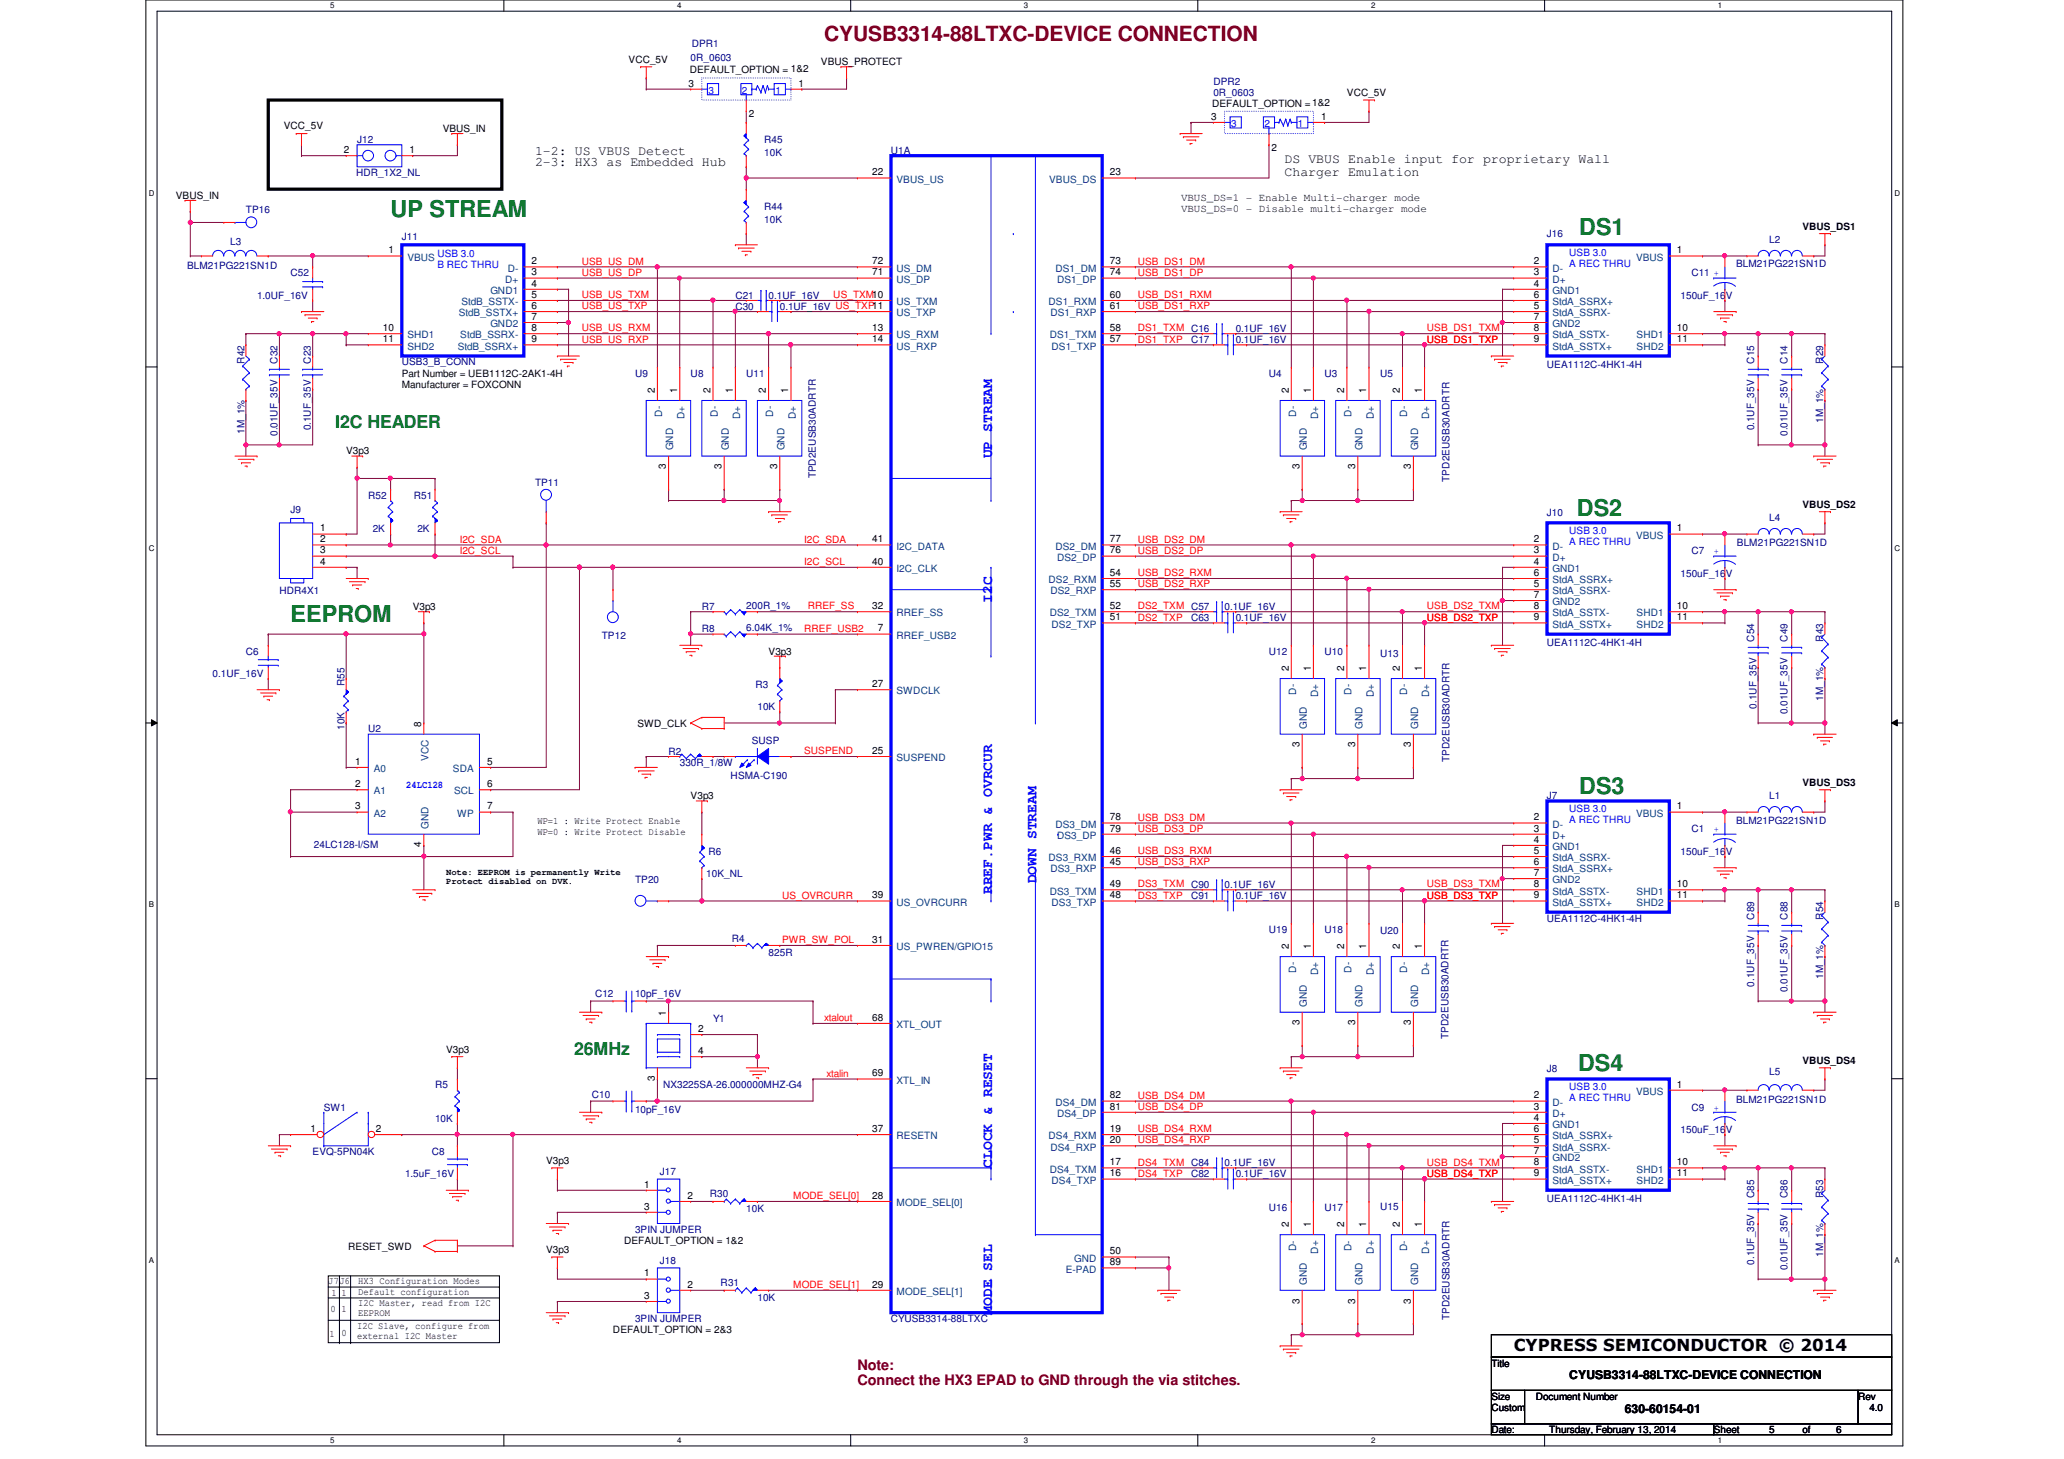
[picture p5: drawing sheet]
<svg xmlns="http://www.w3.org/2000/svg" width="297mm" height="210mm" viewBox="0 0 297 210" stroke-linecap="round" stroke-linejoin="round" font-family="sans-serif">
<defs><g id="words">
<g font-size="3.3" fill="#008000">
<text x="56.2" y="31.3">UP STREAM</text>
<text x="227.3" y="33.9">DS1</text>
<text x="226.9" y="74.2">DS2</text>
<text x="41.8" y="89.5">EEPROM</text>
<text x="227.3" y="114.2">DS3</text>
<text x="227.1" y="154.1">DS4</text>
</g>
<text font-size="3" fill="#800000" x="118.6" y="6">CYUSB3314-88LTXC-DEVICE CONNECTION</text>
<g font-size="2.5" fill="#008000">
<text x="48.2" y="61.6">I2C HEADER</text>
<text x="82.6" y="151.8">26MHz</text>
</g>
<text font-size="2.4" x="217.8" y="194.4">CYPRESS SEMICONDUCTOR © 2014</text>
<g font-size="2.1" fill="#00f">
<text x="142.8" y="66" transform="rotate(-90 142.8 66)">UP STREAM</text>
<text x="142.8" y="86.7" transform="rotate(-90 142.8 86.7)">I2C</text>
<text x="142.8" y="128.7" transform="rotate(-90 142.8 128.7)">RREF.PWR &amp; OVRCUR</text>
<text x="149.2" y="127.1" transform="rotate(-90 149.2 127.1)">DOWN STREAM</text>
<text x="142.8" y="168" transform="rotate(-90 142.8 168)">CLOCK &amp; RESET</text>
<text x="142.8" y="189.1" transform="rotate(-90 142.8 189.1)">MODE SEL</text>
</g>
<g font-size="2.1" fill="#800000">
<text x="123.4" y="197.1">Note:</text>
<text x="123.4" y="199.3">Connect the HX3 EPAD to GND through the via stitches.</text>
</g>
<g font-size="1.9">
<text x="77" y="22.3">1-2: US VBUS Detect</text>
<text x="77" y="23.9">2-3: HX3 as Embedded Hub</text>
<text x="184.9" y="23.4">DS VBUS Enable input for proprietary Wall</text>
<text x="184.9" y="25.3">Charger Emulation</text>
</g>
<g font-size="1.7">
<text x="225.8" y="198.5">CYUSB3314-88LTXC-DEVICE CONNECTION</text>
<text x="233.8" y="203.2">630-60154-01</text>
</g>
<g font-size="1.6">
<text x="170" y="28.9">VBUS_DS=1 - Enable Multi-charger mode</text>
<text x="170" y="30.5">VBUS_DS=0 - Disable multi-charger mode</text>
</g>
<g font-size="1.4">
<text x="90.5" y="9.1">VCC_5V</text>
<text x="99.3" y="10.5">DEFAULT_OPTION = 1&amp;2</text>
<text x="118.1" y="9.4">VBUS_PROTECT</text>
<text x="99.1" y="12.4">3</text>
<text x="107.8" y="16.8">2</text>
<text x="114.9" y="12.4">1</text>
<text x="174.3" y="17.2">3</text>
<text x="174.5" y="15.5">DEFAULT_OPTION =1&amp;2</text>
<text x="190.1" y="17.2">1</text>
<text x="193.8" y="13.8">VCC_5V</text>
<text x="40.8" y="18.6">VCC_5V</text>
<text x="49.5" y="22">2</text>
<text x="58.9" y="22">1</text>
<text x="63.7" y="19">VBUS_IN</text>
<text x="183" y="21.7">2</text>
<text x="25.3" y="28.6">VBUS_IN</text>
<text x="125.5" y="25.2">22</text>
<text x="159.7" y="25.2">23</text>
<text x="259.4" y="33.1">VBUS_DS1</text>
<text x="55.9" y="36.4">1</text>
<text x="76.5" y="38">2</text>
<text x="76.5" y="39.6">3</text>
<text x="76.5" y="41.2">4</text>
<text x="125.5" y="39.6">71</text>
<text x="125.5" y="38">72</text>
<text x="159.7" y="39.6">74</text>
<text x="159.7" y="38">73</text>
<text x="220.7" y="38">2</text>
<text x="220.7" y="39.6">3</text>
<text x="220.7" y="41.2">4</text>
<text x="241.3" y="36.4">1</text>
<text x="55.1" y="47.6">10</text>
<text x="76.5" y="46">7</text>
<text x="76.5" y="47.6">8</text>
<text x="76.5" y="42.8">5</text>
<text x="76.5" y="44.4">6</text>
<text x="125.5" y="47.6">13</text>
<text x="159.7" y="44.4">61</text>
<text x="159.7" y="42.8">60</text>
<text x="159.7" y="47.6">58</text>
<text x="220.7" y="46">7</text>
<text x="220.7" y="44.4">5</text>
<text x="220.7" y="42.8">6</text>
<text x="220.7" y="47.6">8</text>
<text x="241.3" y="47.6">10</text>
<text x="55.1" y="49.2">11</text>
<text x="76.5" y="49.2">9</text>
<text x="125.5" y="49.2">14</text>
<text x="159.7" y="49.2">57</text>
<text x="220.7" y="49.2">9</text>
<text x="241.3" y="49.2">11</text>
<text x="57.8" y="54.2">Part Number = UEB1112C-2AK1-4H</text>
<text x="57.8" y="55.8">Manufacturer = FOXCONN</text>
<text x="94.2" y="56.5" transform="rotate(-90 94.2 56.5)">2</text>
<text x="97.4" y="56.5" transform="rotate(-90 97.4 56.5)">1</text>
<text x="102.2" y="56.5" transform="rotate(-90 102.2 56.5)">2</text>
<text x="105.4" y="56.5" transform="rotate(-90 105.4 56.5)">1</text>
<text x="110.2" y="56.5" transform="rotate(-90 110.2 56.5)">2</text>
<text x="113.4" y="56.5" transform="rotate(-90 113.4 56.5)">1</text>
<text x="185.5" y="56.5" transform="rotate(-90 185.5 56.5)">2</text>
<text x="188.6" y="56.5" transform="rotate(-90 188.6 56.5)">1</text>
<text x="193.5" y="56.5" transform="rotate(-90 193.5 56.5)">2</text>
<text x="196.6" y="56.5" transform="rotate(-90 196.6 56.5)">1</text>
<text x="201.5" y="56.5" transform="rotate(-90 201.5 56.5)">2</text>
<text x="204.6" y="56.5" transform="rotate(-90 204.6 56.5)">1</text>
<text x="49.8" y="65.4">V3p3</text>
<text x="95.8" y="67.5" transform="rotate(-90 95.8 67.5)">3</text>
<text x="103.8" y="67.5" transform="rotate(-90 103.8 67.5)">3</text>
<text x="111.8" y="67.5" transform="rotate(-90 111.8 67.5)">3</text>
<text x="187" y="67.5" transform="rotate(-90 187 67.5)">3</text>
<text x="195" y="67.5" transform="rotate(-90 195 67.5)">3</text>
<text x="203" y="67.5" transform="rotate(-90 203 67.5)">3</text>
<text x="46.1" y="76.5">1</text>
<text x="241.3" y="76.5">1</text>
<text x="259.4" y="73.1">VBUS_DS2</text>
<text x="46.1" y="78">2</text>
<text x="46.1" y="79.6">3</text>
<text x="46.1" y="81.2">4</text>
<text x="125.5" y="81.2">40</text>
<text x="125.5" y="78">41</text>
<text x="159.7" y="79.6">76</text>
<text x="159.7" y="78">77</text>
<text x="159.7" y="82.8">54</text>
<text x="220.7" y="78">2</text>
<text x="220.7" y="79.6">3</text>
<text x="220.7" y="81.2">4</text>
<text x="220.7" y="82.8">6</text>
<text x="59.4" y="87.8">V3p3</text>
<text x="125.5" y="87.6">32</text>
<text x="159.7" y="84.5">55</text>
<text x="159.7" y="89.2">51</text>
<text x="159.7" y="87.6">52</text>
<text x="220.7" y="86">7</text>
<text x="220.7" y="84.5">5</text>
<text x="220.7" y="87.6">8</text>
<text x="220.7" y="89.2">9</text>
<text x="241.3" y="87.6">10</text>
<text x="241.3" y="89.2">11</text>
<text x="110.6" y="94.2">V3p3</text>
<text x="126.3" y="90.8">7</text>
<text x="125.5" y="98.8">27</text>
<text x="185.5" y="96.5" transform="rotate(-90 185.5 96.5)">2</text>
<text x="188.6" y="96.5" transform="rotate(-90 188.6 96.5)">1</text>
<text x="193.5" y="96.5" transform="rotate(-90 193.5 96.5)">2</text>
<text x="196.6" y="96.5" transform="rotate(-90 196.6 96.5)">1</text>
<text x="201.5" y="96.5" transform="rotate(-90 201.5 96.5)">2</text>
<text x="204.6" y="96.5" transform="rotate(-90 204.6 96.5)">1</text>
<text x="60.6" y="104.5" transform="rotate(-90 60.6 104.5)">8</text>
<text x="91.7" y="104.6">SWD_CLK</text>
<text x="187" y="107.5" transform="rotate(-90 187 107.5)">3</text>
<text x="195" y="107.5" transform="rotate(-90 195 107.5)">3</text>
<text x="203" y="107.5" transform="rotate(-90 203 107.5)">3</text>
<text x="51.1" y="110">1</text>
<text x="51.1" y="113.2">2</text>
<text x="70.1" y="113.2">6</text>
<text x="70.1" y="110">5</text>
<text x="125.5" y="108.5">25</text>
<text x="259.4" y="113.1">VBUS_DS3</text>
<text x="51.1" y="116.5">3</text>
<text x="70.1" y="116.5">7</text>
<text x="77.3" y="118.5">WP=1 : Write Protect Enable</text>
<text x="99.4" y="115">V3p3</text>
<text x="159.7" y="119.6">79</text>
<text x="159.7" y="118">78</text>
<text x="220.7" y="118">2</text>
<text x="220.7" y="119.6">3</text>
<text x="241.3" y="116.5">1</text>
<text x="60.6" y="121.9" transform="rotate(-90 60.6 121.9)">4</text>
<text x="77.3" y="120.1">WP=0 : Write Protect Disable</text>
<text x="159.7" y="124.5">45</text>
<text x="159.7" y="122.9">46</text>
<text x="220.7" y="121.2">4</text>
<text x="220.7" y="122.9">5</text>
<text x="220.7" y="124.5">6</text>
<text x="125.5" y="129.2">39</text>
<text x="159.7" y="129.2">48</text>
<text x="159.7" y="127.6">49</text>
<text x="220.7" y="126">7</text>
<text x="220.7" y="127.6">8</text>
<text x="220.7" y="129.2">9</text>
<text x="241.3" y="127.6">10</text>
<text x="241.3" y="129.2">11</text>
<text x="125.5" y="135.6">31</text>
<text x="185.5" y="136.5" transform="rotate(-90 185.5 136.5)">2</text>
<text x="188.6" y="136.5" transform="rotate(-90 188.6 136.5)">1</text>
<text x="193.5" y="136.5" transform="rotate(-90 193.5 136.5)">2</text>
<text x="196.6" y="136.5" transform="rotate(-90 196.6 136.5)">1</text>
<text x="201.5" y="136.5" transform="rotate(-90 201.5 136.5)">2</text>
<text x="204.6" y="136.5" transform="rotate(-90 204.6 136.5)">1</text>
<text x="95.8" y="146.1" transform="rotate(-90 95.8 146.1)">1</text>
<text x="100.5" y="148.5">2</text>
<text x="125.5" y="146.9">68</text>
<text x="187" y="147.5" transform="rotate(-90 187 147.5)">3</text>
<text x="195" y="147.5" transform="rotate(-90 195 147.5)">3</text>
<text x="203" y="147.5" transform="rotate(-90 203 147.5)">3</text>
<text x="64.2" y="151.5">V3p3</text>
<text x="94.2" y="155.5" transform="rotate(-90 94.2 155.5)">3</text>
<text x="100.5" y="151.6">4</text>
<text x="125.5" y="154.9">69</text>
<text x="259.4" y="153.1">VBUS_DS4</text>
<text x="159.7" y="159.6">81</text>
<text x="159.7" y="158">82</text>
<text x="220.7" y="158">2</text>
<text x="220.7" y="159.6">3</text>
<text x="220.7" y="161.2">4</text>
<text x="241.3" y="156.5">1</text>
<text x="44.7" y="162.9">1</text>
<text x="54.1" y="162.9">2</text>
<text x="78.6" y="167.5">V3p3</text>
<text x="125.5" y="162.9">37</text>
<text x="159.7" y="164.5">20</text>
<text x="159.7" y="162.9">19</text>
<text x="159.7" y="167.6">17</text>
<text x="220.7" y="166">7</text>
<text x="220.7" y="164.5">5</text>
<text x="220.7" y="162.9">6</text>
<text x="220.7" y="167.6">8</text>
<text x="241.3" y="167.6">10</text>
<text x="92.7" y="170.9">1</text>
<text x="98.9" y="172.5">2</text>
<text x="125.5" y="172.5">28</text>
<text x="159.7" y="169.2">16</text>
<text x="220.7" y="169.2">9</text>
<text x="241.3" y="169.2">11</text>
<text x="50.1" y="179.8">RESET_SWD</text>
<text x="89.8" y="179">DEFAULT_OPTION = 1&amp;2</text>
<text x="92.7" y="174">3</text>
<text x="185.5" y="176.5" transform="rotate(-90 185.5 176.5)">2</text>
<text x="188.6" y="176.5" transform="rotate(-90 188.6 176.5)">1</text>
<text x="193.5" y="176.5" transform="rotate(-90 193.5 176.5)">2</text>
<text x="196.6" y="176.5" transform="rotate(-90 196.6 176.5)">1</text>
<text x="201.5" y="176.5" transform="rotate(-90 201.5 176.5)">2</text>
<text x="204.6" y="176.5" transform="rotate(-90 204.6 176.5)">1</text>
<text x="47.2" y="184.7">J7J6</text>
<text x="51.6" y="184.7">HX3 Configuration Modes</text>
<text x="78.6" y="180.3">V3p3</text>
<text x="92.7" y="183.6">1</text>
<text x="98.9" y="185.3">2</text>
<text x="125.5" y="185.3">29</text>
<text x="159.7" y="180.5">50</text>
<text x="159.7" y="182">89</text>
<text x="47.6" y="188.7">0</text>
<text x="47.7" y="186.5">1</text>
<text x="49.1" y="188.7">1</text>
<text x="49.1" y="186.5">1</text>
<text x="51.4" y="191.1">I2C Slave, configure from</text>
<text x="51.6" y="186.4">Default configuration</text>
<text x="51.6" y="187.9">I2C Master, read from I2C</text>
<text x="51.6" y="189.4">EEPROM</text>
<text x="88.2" y="191.8">DEFAULT_OPTION = 2&amp;3</text>
<text x="92.7" y="186.9">3</text>
<text x="187" y="187.5" transform="rotate(-90 187 187.5)">3</text>
<text x="195" y="187.5" transform="rotate(-90 195 187.5)">3</text>
<text x="203" y="187.5" transform="rotate(-90 203 187.5)">3</text>
<text x="47.4" y="192.4">1</text>
<text x="49.1" y="192.3">0</text>
<text x="51.4" y="192.6">external I2C Master</text>
<text x="214.6" y="196.6">Title</text>
<text x="214.6" y="203">Custom</text>
<text x="214.6" y="201.4">Size</text>
<text x="221" y="201.4">Document Number</text>
<text x="267.4" y="201.4">Rev</text>
<text x="269" y="203">4.0</text>
<text x="214.6" y="206.2">Date:</text>
<text x="223" y="206.2">Thursday, February 13, 2014</text>
<text x="246.6" y="206.2">Sheet</text>
<text x="254.6" y="206.2">5</text>
<text x="259.4" y="206.2">of</text>
<text x="264.2" y="206.2">6</text>
</g>
<g font-size="1.4" fill="#000080">
<text x="99.4" y="8.7">0R_0603</text>
<text x="99.6" y="6.8">DPR1</text>
<text x="174.6" y="12.2">DPR2</text>
<text x="174.6" y="13.8">0R_0603</text>
<text x="51.4" y="20.6">J12</text>
<text x="110" y="20.6">R45</text>
<text x="110" y="22.5">10K</text>
<text x="128.2" y="22.2">U1A</text>
<text x="51.3" y="25.4">HDR_1X2_NL</text>
<text x="33.1" y="35.3">L3</text>
<text x="35.4" y="30.6">TP16</text>
<text x="57.8" y="34.5">J11</text>
<text x="110" y="30.2">R44</text>
<text x="110" y="32.1">10K</text>
<text x="222.6" y="34.2">J16</text>
<text x="254.6" y="35">L2</text>
<text x="26.9" y="38.7">BLM21PG221SN1D</text>
<text x="41.8" y="39.8">C52</text>
<text x="243.4" y="39.8">C11 +</text>
<text x="249.8" y="38.5">BLM21PG221SN1D</text>
<text x="37" y="43">1.0UF_16V</text>
<text x="105.8" y="43">C21</text>
<text x="105.8" y="44.6">C30</text>
<text x="110.6" y="43">0.1UF_16V</text>
<text x="112.2" y="44.6">0.1UF_16V US_TXP11</text>
<text x="177.8" y="47.8">0.1UF_16V</text>
<text x="241.8" y="43">150uF_16V</text>
<text x="35.2" y="52.3" transform="rotate(-90 35.2 52.3)">R42</text>
<text x="40" y="52.3" transform="rotate(-90 40 52.3)">C32</text>
<text x="44.7" y="52.3" transform="rotate(-90 44.7 52.3)">C23</text>
<text x="57.8" y="52.6">USB3_B_CONN</text>
<text x="171.4" y="49.4">C17</text>
<text x="177.8" y="49.4">0.1UF_16V</text>
<text x="222.6" y="52.9">UEA1112C-4HK1-4H</text>
<text x="252.5" y="52.3" transform="rotate(-90 252.5 52.3)">C15</text>
<text x="257.3" y="52.3" transform="rotate(-90 257.3 52.3)">C14</text>
<text x="262.4" y="52.3" transform="rotate(-90 262.4 52.3)">R29</text>
<text x="91.4" y="54.2">U9</text>
<text x="99.4" y="54.2">U8</text>
<text x="107.4" y="54.2">U11</text>
<text x="182.6" y="54.2">U4</text>
<text x="190.6" y="54.2">U3</text>
<text x="198.6" y="54.2">U5</text>
<text x="35.2" y="62.4" transform="rotate(-90 35.2 62.4)">1M_1%</text>
<text x="40" y="62.7" transform="rotate(-90 40 62.7)">0.01UF_35V</text>
<text x="44.7" y="61.9" transform="rotate(-90 44.7 61.9)">0.1UF_35V</text>
<text x="252.5" y="61.9" transform="rotate(-90 252.5 61.9)">0.1UF_35V</text>
<text x="257.3" y="62.7" transform="rotate(-90 257.3 62.7)">0.01UF_35V</text>
<text x="262.4" y="60.8" transform="rotate(-90 262.4 60.8)">1M_1%</text>
<text x="53" y="71.8">R52</text>
<text x="59.6" y="71.8">R51</text>
<text x="77" y="69.8">TP11</text>
<text x="117.4" y="68.8" transform="rotate(-90 117.4 68.8)">TPD2EUSB30ADRTR</text>
<text x="208.6" y="69.3" transform="rotate(-90 208.6 69.3)">TPD2EUSB30ADRTR</text>
<text x="41.8" y="73.9">J9</text>
<text x="53.6" y="76.6">2K</text>
<text x="60.1" y="76.6">2K</text>
<text x="222.6" y="74.2">J10</text>
<text x="254.6" y="75">L4</text>
<text x="241.8" y="83">150uF_16V</text>
<text x="243.4" y="79.8">C7</text>
<text x="250" y="78.5">BLM21PG221SN1D</text>
<text x="40.2" y="85.5">HDR4X1</text>
<text x="101" y="87.8">R7</text>
<text x="107.4" y="87.6">200R_1%</text>
<text x="171.4" y="89.4">C63</text>
<text x="176.2" y="87.8">0.1UF_16V</text>
<text x="177.8" y="89.4">0.1UF_16V</text>
<text x="35.4" y="94.2">C6</text>
<text x="86.6" y="91.9">TP12</text>
<text x="101" y="91">R8</text>
<text x="107.4" y="90.8">6.04K_1%</text>
<text x="182.6" y="94.2">U12</text>
<text x="190.6" y="94.2">U10</text>
<text x="198.6" y="94.5">U13</text>
<text x="222.6" y="92.9">UEA1112C-4HK1-4H</text>
<text x="252.5" y="92.3" transform="rotate(-90 252.5 92.3)">C54</text>
<text x="257.3" y="92.3" transform="rotate(-90 257.3 92.3)">C49</text>
<text x="262.4" y="92.3" transform="rotate(-90 262.4 92.3)">R43</text>
<text x="30.6" y="97.4">0.1UF_16V</text>
<text x="49.6" y="98.7" transform="rotate(-90 49.6 98.7)">R55</text>
<text x="108.7" y="99">R3</text>
<text x="252.8" y="101.9" transform="rotate(-90 252.8 101.9)">0.1UF_35V</text>
<text x="262.4" y="100.8" transform="rotate(-90 262.4 100.8)">1M_1%</text>
<text x="49.6" y="105" transform="rotate(-90 49.6 105)">10K</text>
<text x="53" y="105.4">U2</text>
<text x="108.2" y="107">SUSP</text>
<text x="109" y="102.2">10K</text>
<text x="257.3" y="102.7" transform="rotate(-90 257.3 102.7)">0.01UF_35V</text>
<text x="96.2" y="108.6">R2</text>
<text x="97.8" y="110.2">330R_1/8W</text>
<text x="105.2" y="112.1">HSMA-C190</text>
<text x="208.6" y="109.6" transform="rotate(-90 208.6 109.6)">TPD2EUSB30ADRTR</text>
<text x="222.6" y="115">J7</text>
<text x="243.4" y="119.8">C1</text>
<text x="249.8" y="118.5">BLM21PG221SN1D</text>
<text x="254.6" y="115">L1</text>
<text x="45.2" y="122">24LC128-I/SM</text>
<text x="102" y="123">R6</text>
<text x="241.8" y="123">150uF_16V</text>
<text x="91.4" y="127">TP20</text>
<text x="101.6" y="126.2">10K_NL</text>
<text x="171.4" y="129.4">C91</text>
<text x="176.2" y="127.8">0.1UF_16V</text>
<text x="177.8" y="129.4">0.1UF_16V</text>
<text x="105.3" y="135.5">R4</text>
<text x="110.6" y="137.5">825R</text>
<text x="182.6" y="134.2">U19</text>
<text x="190.6" y="134.2">U18</text>
<text x="198.6" y="134.3">U20</text>
<text x="222.6" y="132.6">UEA1112C-4HK1-4H</text>
<text x="252.5" y="132.3" transform="rotate(-90 252.5 132.3)">C89</text>
<text x="257.3" y="132.3" transform="rotate(-90 257.3 132.3)">C88</text>
<text x="262.4" y="132.3" transform="rotate(-90 262.4 132.3)">R54</text>
<text x="85.6" y="143.5">C12</text>
<text x="91.4" y="143.5">10pF_16V</text>
<text x="252.5" y="141.9" transform="rotate(-90 252.5 141.9)">0.1UF_35V</text>
<text x="257.3" y="142.7" transform="rotate(-90 257.3 142.7)">0.01UF_35V</text>
<text x="262.4" y="140.8" transform="rotate(-90 262.4 140.8)">1M_1%</text>
<text x="102.6" y="147">Y1</text>
<text x="208.4" y="149.5" transform="rotate(-90 208.4 149.5)">TPD2EUSB30ADRTR</text>
<text x="222.6" y="154.2">J8</text>
<text x="254.6" y="154.6">L5</text>
<text x="46.6" y="159.8">SW1</text>
<text x="62.6" y="156.6">R5</text>
<text x="62.6" y="161.4">10K</text>
<text x="85.2" y="158">C10</text>
<text x="91.4" y="160.1">10pF_16V</text>
<text x="95.4" y="156.6">NX3225SA-26.000000MHZ-G4</text>
<text x="243.4" y="159.8">C9</text>
<text x="249.8" y="158.7">BLM21PG221SN1D</text>
<text x="45" y="166.2">EVQ-5PN04K</text>
<text x="62.1" y="166.2">C8</text>
<text x="176.2" y="167.8">0.1UF_16V</text>
<text x="241.8" y="163">150uF_16V</text>
<text x="58.3" y="169.4">1.5uF_16V</text>
<text x="95" y="169.1">J17</text>
<text x="102.1" y="172.3">R30</text>
<text x="171.4" y="169.4">C82</text>
<text x="177.8" y="169.4">0.1UF_16V</text>
<text x="222.6" y="172.9">UEA1112C-4HK1-4H</text>
<text x="252.5" y="172.3" transform="rotate(-90 252.5 172.3)">C85</text>
<text x="257.3" y="172.3" transform="rotate(-90 257.3 172.3)">C86</text>
<text x="262.4" y="172.3" transform="rotate(-90 262.4 172.3)">R53</text>
<text x="91.4" y="177.4">3PIN JUMPER</text>
<text x="107.4" y="174.3">10K</text>
<text x="182.6" y="174.2">U16</text>
<text x="190.6" y="174.2">U17</text>
<text x="198.6" y="174">U15</text>
<text x="95" y="181.9">J18</text>
<text x="103.7" y="185.1">R31</text>
<text x="252.5" y="181.9" transform="rotate(-90 252.5 181.9)">0.1UF_35V</text>
<text x="257.3" y="182.8" transform="rotate(-90 257.3 182.8)">0.01UF_35V</text>
<text x="262.4" y="180.8" transform="rotate(-90 262.4 180.8)">1M_1%</text>
<text x="91.4" y="190.2">3PIN JUMPER</text>
<text x="109" y="187.2">10K</text>
<text x="128.2" y="190.2">CYUSB3314-88LTXC</text>
<text x="208.6" y="189.9" transform="rotate(-90 208.6 189.9)">TPD2EUSB30ADRTR</text>
</g>
<g font-size="1.4" fill="#00f">
<text x="102" y="13.5">3</text>
<text x="106.8" y="13.5">2</text>
<text x="111.6" y="13.5">1</text>
<text x="177.2" y="18.3">3</text>
<text x="182" y="18.3">2</text>
<text x="186.8" y="18.3">1</text>
<text x="62.9" y="37">USB 3.0</text>
<text x="62.9" y="38.5">B REC THRU</text>
<text x="225.8" y="36.9">USB 3.0</text>
<text x="225.8" y="38.4">A REC THRU</text>
<text x="225.8" y="76.9">USB 3.0</text>
<text x="225.8" y="78.4">A REC THRU</text>
<text x="246.6" y="79.8">+</text>
<text x="58.5" y="113.3">24LC128</text>
<text x="225.8" y="116.9">USB 3.0</text>
<text x="225.8" y="118.4">A REC THRU</text>
<text x="246.6" y="119.8">+</text>
<text x="225.8" y="156.9">USB 3.0</text>
<text x="225.8" y="158.4">A REC THRU</text>
<text x="246.6" y="159.8">+</text>
</g>
<g font-size="1.4" fill="#004080">
<text x="129" y="26.3">VBUS_US</text>
<text x="151" y="26.3">VBUS_DS</text>
<text x="58.6" y="37.5">VBUS</text>
<text x="72.7" y="40.7">D+</text>
<text x="73.1" y="39.1">D-</text>
<text x="129" y="40.7">US_DP</text>
<text x="129" y="39.1">US_DM</text>
<text x="151.9" y="39.1">DS1_DM</text>
<text x="152.1" y="40.7">DS1_DP</text>
<text x="223.4" y="39.1">D-</text>
<text x="223.4" y="40.7">D+</text>
<text x="235.5" y="37.5">VBUS</text>
<text x="66" y="45.5">StdB_SSTX+</text>
<text x="66.4" y="43.9">StdB_SSTX-</text>
<text x="70.6" y="42.3">GND1</text>
<text x="70.6" y="47.1">GND2</text>
<text x="129" y="45.5">US_TXP</text>
<text x="129" y="43.9">US_TXM</text>
<text x="150.9" y="43.9">DS1_RXM</text>
<text x="151.2" y="45.5">DS1_RXP</text>
<text x="223.4" y="42.3">GND1</text>
<text x="223.4" y="47.1">GND2</text>
<text x="223.4" y="45.5">StdA_SSRX-</text>
<text x="223.4" y="43.9">StdA_SSRX+</text>
<text x="58.6" y="48.7">SHD1</text>
<text x="58.6" y="50.3">SHD2</text>
<text x="65.9" y="50.3">StdB_SSRX+</text>
<text x="66.2" y="48.7">StdB_SSRX-</text>
<text x="129" y="50.3">US_RXP</text>
<text x="129" y="48.7">US_RXM</text>
<text x="151.1" y="48.7">DS1_TXM</text>
<text x="151.3" y="50.3">DS1_TXP</text>
<text x="223.4" y="48.7">StdA_SSTX-</text>
<text x="223.4" y="50.3">StdA_SSTX+</text>
<text x="235.5" y="48.7">SHD1</text>
<text x="235.5" y="50.3">SHD2</text>
<text x="95.3" y="59.9" transform="rotate(-90 95.3 59.9)">D-</text>
<text x="103.3" y="59.9" transform="rotate(-90 103.3 59.9)">D-</text>
<text x="111.3" y="59.9" transform="rotate(-90 111.3 59.9)">D-</text>
<text x="186.5" y="59.9" transform="rotate(-90 186.5 59.9)">D-</text>
<text x="194.5" y="59.9" transform="rotate(-90 194.5 59.9)">D-</text>
<text x="202.5" y="59.9" transform="rotate(-90 202.5 59.9)">D-</text>
<text x="96.9" y="64.8" transform="rotate(-90 96.9 64.8)">GND</text>
<text x="98.5" y="60.3" transform="rotate(-90 98.5 60.3)">D+</text>
<text x="104.9" y="64.8" transform="rotate(-90 104.9 64.8)">GND</text>
<text x="106.5" y="60.3" transform="rotate(-90 106.5 60.3)">D+</text>
<text x="112.9" y="64.8" transform="rotate(-90 112.9 64.8)">GND</text>
<text x="114.5" y="60.3" transform="rotate(-90 114.5 60.3)">D+</text>
<text x="188.1" y="64.8" transform="rotate(-90 188.1 64.8)">GND</text>
<text x="189.7" y="60.3" transform="rotate(-90 189.7 60.3)">D+</text>
<text x="196.1" y="64.8" transform="rotate(-90 196.1 64.8)">GND</text>
<text x="197.7" y="60.3" transform="rotate(-90 197.7 60.3)">D+</text>
<text x="204.1" y="64.8" transform="rotate(-90 204.1 64.8)">GND</text>
<text x="205.7" y="60.3" transform="rotate(-90 205.7 60.3)">D+</text>
<text x="235.5" y="77.5">VBUS</text>
<text x="129" y="82.3">I2C_CLK</text>
<text x="129" y="79.1">I2C_DATA</text>
<text x="150.9" y="83.9">DS2_RXM</text>
<text x="151.9" y="79.1">DS2_DM</text>
<text x="152.1" y="80.7">DS2_DP</text>
<text x="223.4" y="79.1">D-</text>
<text x="223.4" y="80.7">D+</text>
<text x="223.4" y="82.3">GND1</text>
<text x="223.4" y="83.9">StdA_SSRX+</text>
<text x="129" y="88.7">RREF_SS</text>
<text x="151.1" y="88.7">DS2_TXM</text>
<text x="151.2" y="85.5">DS2_RXP</text>
<text x="223.4" y="87.1">GND2</text>
<text x="223.4" y="85.5">StdA_SSRX-</text>
<text x="223.4" y="88.7">StdA_SSTX-</text>
<text x="235.5" y="88.7">SHD1</text>
<text x="129" y="91.9">RREF_USB2</text>
<text x="151.3" y="90.3">DS2_TXP</text>
<text x="223.4" y="90.3">StdA_SSTX+</text>
<text x="235.5" y="90.3">SHD2</text>
<text x="129" y="99.9">SWDCLK</text>
<text x="186.5" y="99.9" transform="rotate(-90 186.5 99.9)">D-</text>
<text x="189.7" y="100.3" transform="rotate(-90 189.7 100.3)">D+</text>
<text x="194.5" y="99.9" transform="rotate(-90 194.5 99.9)">D-</text>
<text x="197.7" y="100.3" transform="rotate(-90 197.7 100.3)">D+</text>
<text x="202.5" y="99.9" transform="rotate(-90 202.5 99.9)">D-</text>
<text x="205.7" y="100.3" transform="rotate(-90 205.7 100.3)">D+</text>
<text x="188.1" y="104.8" transform="rotate(-90 188.1 104.8)">GND</text>
<text x="196.1" y="104.8" transform="rotate(-90 196.1 104.8)">GND</text>
<text x="204.1" y="104.8" transform="rotate(-90 204.1 104.8)">GND</text>
<text x="53.8" y="111.1">A0</text>
<text x="61.7" y="109.5" transform="rotate(-90 61.7 109.5)">VCC</text>
<text x="65.2" y="111.1">SDA</text>
<text x="129" y="109.5">SUSPEND</text>
<text x="53.8" y="114.3">A1</text>
<text x="53.8" y="117.5">A2</text>
<text x="61.7" y="119.2" transform="rotate(-90 61.7 119.2)">GND</text>
<text x="65.4" y="114.3">SCL</text>
<text x="65.8" y="117.5">WP</text>
<text x="151.9" y="119.1">DS3_DM</text>
<text x="223.4" y="119.1">D-</text>
<text x="235.5" y="117.5">VBUS</text>
<text x="150.9" y="123.9">DS3_RXM</text>
<text x="151.2" y="125.5">DS3_RXP</text>
<text x="152.1" y="120.7">DS3_DP</text>
<text x="223.4" y="120.7">D+</text>
<text x="223.4" y="122.3">GND1</text>
<text x="223.4" y="123.9">StdA_SSRX-</text>
<text x="223.4" y="125.5">StdA_SSRX+</text>
<text x="129" y="130.3">US_OVRCURR</text>
<text x="151.1" y="128.7">DS3_TXM</text>
<text x="151.3" y="130.3">DS3_TXP</text>
<text x="223.4" y="127.1">GND2</text>
<text x="223.4" y="128.7">StdA_SSTX-</text>
<text x="223.4" y="130.3">StdA_SSTX+</text>
<text x="235.5" y="128.7">SHD1</text>
<text x="235.5" y="130.3">SHD2</text>
<text x="129" y="136.7">US_PWREN/GPIO15</text>
<text x="186.5" y="140" transform="rotate(-90 186.5 140)">D-</text>
<text x="189.7" y="140.3" transform="rotate(-90 189.7 140.3)">D+</text>
<text x="194.5" y="140" transform="rotate(-90 194.5 140)">D-</text>
<text x="197.7" y="140.3" transform="rotate(-90 197.7 140.3)">D+</text>
<text x="202.5" y="140" transform="rotate(-90 202.5 140)">D-</text>
<text x="205.7" y="140.3" transform="rotate(-90 205.7 140.3)">D+</text>
<text x="129" y="147.9">XTL_OUT</text>
<text x="188.1" y="144.8" transform="rotate(-90 188.1 144.8)">GND</text>
<text x="196.1" y="144.8" transform="rotate(-90 196.1 144.8)">GND</text>
<text x="204.1" y="144.8" transform="rotate(-90 204.1 144.8)">GND</text>
<text x="129" y="155.9">XTL_IN</text>
<text x="151.9" y="159.1">DS4_DM</text>
<text x="152.1" y="160.7">DS4_DP</text>
<text x="223.4" y="159.1">D-</text>
<text x="223.4" y="160.7">D+</text>
<text x="235.5" y="157.5">VBUS</text>
<text x="129" y="163.9">RESETN</text>
<text x="150.9" y="163.9">DS4_RXM</text>
<text x="151.2" y="165.5">DS4_RXP</text>
<text x="223.4" y="162.3">GND1</text>
<text x="223.4" y="167.1">GND2</text>
<text x="223.4" y="165.5">StdA_SSRX-</text>
<text x="223.4" y="163.9">StdA_SSRX+</text>
<text x="129" y="173.5">MODE_SEL[0]</text>
<text x="151.1" y="168.7">DS4_TXM</text>
<text x="151.3" y="170.3">DS4_TXP</text>
<text x="223.4" y="168.7">StdA_SSTX-</text>
<text x="223.4" y="170.3">StdA_SSTX+</text>
<text x="235.5" y="168.7">SHD1</text>
<text x="235.5" y="170.3">SHD2</text>
<text x="186.5" y="180" transform="rotate(-90 186.5 180)">D-</text>
<text x="194.5" y="180" transform="rotate(-90 194.5 180)">D-</text>
<text x="202.5" y="180" transform="rotate(-90 202.5 180)">D-</text>
<text x="153.4" y="183.1">E-PAD</text>
<text x="154.6" y="181.5">GND</text>
<text x="188.1" y="184.8" transform="rotate(-90 188.1 184.8)">GND</text>
<text x="189.7" y="180.3" transform="rotate(-90 189.7 180.3)">D+</text>
<text x="196.1" y="184.8" transform="rotate(-90 196.1 184.8)">GND</text>
<text x="197.7" y="180.3" transform="rotate(-90 197.7 180.3)">D+</text>
<text x="204.1" y="184.8" transform="rotate(-90 204.1 184.8)">GND</text>
<text x="205.7" y="180.3" transform="rotate(-90 205.7 180.3)">D+</text>
<text x="129" y="186.3">MODE_SEL[1]</text>
</g>
<g font-size="1.4" fill="#f00">
<text x="83.7" y="39.7">USB_US_DP</text>
<text x="83.7" y="38.1">USB_US_DM</text>
<text x="163.7" y="39.7">USB_DS1_DP</text>
<text x="163.7" y="38.1">USB_DS1_DM</text>
<text x="83.7" y="47.7">USB_US_RXM</text>
<text x="83.7" y="42.9">USB_US_TXM</text>
<text x="83.7" y="44.5">USB_US_TXP</text>
<text x="119.9" y="42.9">US_TXM10</text>
<text x="163.7" y="47.7">DS1_TXM C16</text>
<text x="163.7" y="42.9">USB_DS1_RXM</text>
<text x="163.7" y="44.5">USB_DS1_RXP</text>
<text x="205.4" y="47.7">USB_DS1_TXM</text>
<text x="83.7" y="49.3">USB_US_RXP</text>
<text x="163.7" y="49.3">DS1_TXP</text>
<text x="205.4" y="49.3">USB_DS1_TXP</text>
<text x="66.2" y="78.1">I2C_SDA</text>
<text x="66.2" y="79.7">I2C_SCL</text>
<text x="115.7" y="78.1">I2C_SDA</text>
<text x="115.7" y="81.3">I2C_SCL</text>
<text x="163.7" y="82.9">USB_DS2_RXM</text>
<text x="163.7" y="79.7">USB_DS2_DP</text>
<text x="163.7" y="78.1">USB_DS2_DM</text>
<text x="116.2" y="87.7">RREF_SS</text>
<text x="163.7" y="87.7">DS2_TXM C57</text>
<text x="163.7" y="89.3">DS2_TXP</text>
<text x="163.7" y="84.5">USB_DS2_RXP</text>
<text x="205.4" y="89.3">USB_DS2_TXP</text>
<text x="205.4" y="87.7">USB_DS2_TXM</text>
<text x="115.7" y="90.9">RREF_USB2</text>
<text x="115.7" y="108.5">SUSPEND</text>
<text x="163.7" y="119.7">USB_DS3_DP</text>
<text x="163.7" y="118.1">USB_DS3_DM</text>
<text x="163.7" y="122.9">USB_DS3_RXM</text>
<text x="163.7" y="124.5">USB_DS3_RXP</text>
<text x="112.6" y="129.3">US_OVRCURR</text>
<text x="163.7" y="127.7">DS3_TXM C90</text>
<text x="163.7" y="129.3">DS3_TXP</text>
<text x="205.4" y="129.3">USB_DS3_TXP</text>
<text x="205.4" y="127.7">USB_DS3_TXM</text>
<text x="112.6" y="135.7">PWR_SW_POL</text>
<text x="118.6" y="146.9">xtalout</text>
<text x="119" y="154.9">xtalin</text>
<text x="163.7" y="159.7">USB_DS4_DP</text>
<text x="163.7" y="158.1">USB_DS4_DM</text>
<text x="163.7" y="167.7">DS4_TXM C84</text>
<text x="163.7" y="162.9">USB_DS4_RXM</text>
<text x="163.7" y="164.5">USB_DS4_RXP</text>
<text x="205.4" y="167.7">USB_DS4_TXM</text>
<text x="114.2" y="172.5">MODE_SEL[0]</text>
<text x="163.7" y="169.3">DS4_TXP</text>
<text x="205.4" y="169.3">USB_DS4_TXP</text>
<text x="114.2" y="185.3">MODE_SEL[1]</text>
</g>
<g font-size="1.3">
<text x="64.2" y="125.9">Note: EEPROM is permanently Write</text>
<text x="64.2" y="127.2">Protect disabled on DVK.</text>
</g>
<g font-size="1.1">
<text x="47.5" y="1.1">5</text>
<text x="97.4" y="1.1">4</text>
<text x="147.4" y="1.1">3</text>
<text x="197.3" y="1.1">2</text>
<text x="247.2" y="1.1">1</text>
<text x="21.4" y="28.2">D</text>
<text x="272.7" y="28.2">D</text>
<text x="21.4" y="79.3">C</text>
<text x="272.7" y="79.3">C</text>
<text x="21.4" y="130.6">B</text>
<text x="272.7" y="130.6">B</text>
<text x="21.4" y="181.7">A</text>
<text x="272.7" y="181.7">A</text>
<text x="47.5" y="207.6">5</text>
<text x="97.4" y="207.6">4</text>
<text x="147.4" y="207.6">3</text>
<text x="197.3" y="207.6">2</text>
<text x="247.2" y="207.6">1</text>
</g>
</g></defs>
<path d="M21 0h252.9v208h-252.9zM22.6 1.6h249.6v204.8h-249.6z" fill="none" stroke="#000" stroke-width=".14"/>
<g fill="#fff">
<path d="M47.5 .2h.6v1.2h-.6z"/>
<path d="M47.5 206.6h.6v1.2h-.6z"/>
</g>
<path d="M72.5 0v1.6M72.5 206.4v1.6" fill="none" stroke="#000" stroke-width=".14"/>
<g fill="#fff">
<path d="M97.4 .2h.6v1.2h-.6z"/>
<path d="M97.4 206.6h.6v1.2h-.6z"/>
</g>
<path d="M122.4 0v1.6M122.4 206.4v1.6" fill="none" stroke="#000" stroke-width=".14"/>
<g fill="#fff">
<path d="M147.4 .2h.6v1.2h-.6z"/>
<path d="M147.4 206.6h.6v1.2h-.6z"/>
</g>
<path d="M172.4 0v1.6M172.4 206.4v1.6" fill="none" stroke="#000" stroke-width=".14"/>
<g fill="#fff">
<path d="M197.3 .2h.6v1.2h-.6z"/>
<path d="M197.3 206.6h.6v1.2h-.6z"/>
</g>
<path d="M222.3 0v1.6M222.3 206.4v1.6" fill="none" stroke="#000" stroke-width=".14"/>
<g fill="#fff">
<path d="M247.2 .2h.6v1.2h-.6z"/>
<path d="M247.2 206.6h.6v1.2h-.6z"/>
<path d="M21.4 27.2h.8v1.2h-.8z"/>
<path d="M272.7 27.2h.7v1.2h-.7z"/>
<path d="M21.4 78.4h.8v1.1h-.8z"/>
<path d="M272.7 78.4h.7v1.1h-.7z"/>
</g>
<path d="M21 52.8h1.6M272.2 52.8h1.7" fill="none" stroke="#000" stroke-width=".14"/>
<g fill="#fff">
<path d="M21.4 129.6h.7v1.2h-.7z"/>
<path d="M272.7 129.6h.7v1.2h-.7z"/>
</g>
<path d="M21 104h1.6M21.8 103.5l.8 .5-.8 .4zM272.2 104l.8-.5v.9zM272.2 104h1.7" fill="none" stroke="#000" stroke-width=".14"/>
<path d="M21.8 103.5l.8 .5-.8 .4zM272.2 104l.8-.5v.9z" fill="#000"/>
<g fill="#fff">
<path d="M21.4 180.8h.7v1.1h-.7z"/>
<path d="M272.7 180.8h.7v1.1h-.7z"/>
</g>
<g fill="none" stroke="#000" stroke-width=".14">
<path d="M21 155.2h1.6M272.2 155.2h1.7M47.2 183.6h24.7v9.6h-24.7zM47.2 185.2h24.7M47.2 186.7h24.7M47.2 189.9h24.7M48.8 193.2h.1M48.8 183.6v9.6M50.5 193.2h.1M50.5 183.6v9.6M71.9 185.2h.1M71.9 186.7h.1"/>
<path d="M71.9 189.9h.1"/>
</g>
<path d="M38.6 14.4h33.6v12.8h-33.6z" fill="none" stroke="#000" stroke-width=".47"/>
<path d="M27.4 36.8h.1M27.4 32h.1M27.4 36.8h1.6M27.4 32h4.8M27.4 32v4.8M45 36.8h.1M45 36.8h8M80.2 41.6h.1M80.2 41.6h1.6M81.8 46.4h.1M81.8 46.4v4.8" fill="none" stroke="#800040" stroke-width=".14"/>
<circle cx="27.4" cy="32" r=".3" fill="#f0f"/>
<circle cx="27.4" cy="32" r=".3" fill="none" stroke="#f0f" stroke-width=".14"/>
<path d="M81.8 41.6h.1M81.8 41.6v4.8" fill="none" stroke="#800040" stroke-width=".14"/>
<circle cx="81.8" cy="46.4" r=".3" fill="#f0f"/>
<circle cx="81.8" cy="46.4" r=".3" fill="none" stroke="#f0f" stroke-width=".14"/>
<path d="M216.2 86.4h.1M216.2 81.6h.1M216.2 81.6v11.2M216.2 86.4h1.6M216.2 81.6h1.6M216.2 121.6h.1M216.2 121.6v4.8M216.2 161.6h.1M216.2 161.6v4.8" fill="none" stroke="#800040" stroke-width=".14"/>
<circle cx="216.2" cy="86.4" r=".3" fill="#f0f"/>
<circle cx="216.2" cy="86.4" r=".3" fill="none" stroke="#f0f" stroke-width=".14"/>
<path d="M216.2 41.6h.1M216.2 41.6v4.8" fill="none" stroke="#800040" stroke-width=".14"/>
<circle cx="216.2" cy="46.4" r=".3" fill="#f0f"/>
<circle cx="216.2" cy="46.4" r=".3" fill="none" stroke="#f0f" stroke-width=".14"/>
<path d="M216.2 126.4h.1M216.2 126.4v6.4" fill="none" stroke="#800040" stroke-width=".14"/>
<circle cx="216.2" cy="126.4" r=".3" fill="#f0f"/>
<circle cx="216.2" cy="126.4" r=".3" fill="none" stroke="#f0f" stroke-width=".14"/>
<path d="M216.2 126.4h.1M216.2 121.6h.1M216.2 126.4h1.6M216.2 121.6h1.6M216.2 166.4h.1M216.2 166.4v6.4" fill="none" stroke="#800040" stroke-width=".14"/>
<circle cx="216.2" cy="166.4" r=".3" fill="#f0f"/>
<circle cx="216.2" cy="166.4" r=".3" fill="none" stroke="#f0f" stroke-width=".14"/>
<path d="M248.2 36.8h.1M248.2 36.8h3.2M261 36.8h.1M262.6 35.2h.1M262.6 35.2v1.6h-1.6M248.2 116.8h.1M248.2 116.8h3.2M216.2 166.4h.1M216.2 161.6h.1M216.2 166.4h1.6M216.2 161.6h1.6" fill="none" stroke="#800040" stroke-width=".14"/>
<circle cx="248.2" cy="116.8" r=".3" fill="#f0f"/>
<circle cx="248.2" cy="116.8" r=".3" fill="none" stroke="#f0f" stroke-width=".14"/>
<g fill="none" stroke="#800040" stroke-width=".14">
<path d="M163.4 48h.1M163.4 49.6h.1M163.4 48h9.6M163.4 49.6h11.2M216.2 46.4h.1M216.2 41.6h.1M216.2 46.4v4.8M216.2 41.6h1.6M216.2 46.4h1.6M78.6 78.4h.1M78.6 78.4v32M248.2 76.8h.1"/>
<path d="M248.2 76.8h3.2M261 76.8h.1M262.6 75.2h.1M262.6 75.2v1.6h-1.6M61 91.2h.1M61 91.2v12.8M163.4 88h.1M163.4 89.6h.1M163.4 88h9.6M163.4 89.6h11.2M41.8 113.6h.1M41.8 113.6h9.6"/>
<path d="M70.6 113.6h.1M70.6 113.6h12.8M261 116.8h.1M262.6 115.2h.1M262.6 115.2v1.6h-1.6M112.2 136h.1M112.2 136h11.2M163.4 128h.1M163.4 129.6h.1M163.4 128h9.6M163.4 129.6h11.2M248.2 156.8h.1"/>
<path d="M248.2 156.8h3.2M261 156.8h.1M262.6 155.2h.1M262.6 155.2v1.6h-1.6M163.4 168h.1M163.4 169.6h.1M163.4 168h9.6M163.4 169.6h11.2"/>
</g>
<circle cx="78.6" cy="78.4" r=".31" fill="#f0f"/>
<circle cx="78.6" cy="78.4" r=".31" fill="none" stroke="#f0f" stroke-width=".14"/>
<path d="M78.6 78.4h.1M78.6 78.4h44.8M83.4 81.6h.1M83.4 81.6v32" fill="none" stroke="#800040" stroke-width=".14"/>
<circle cx="83.4" cy="81.6" r=".31" fill="#f0f"/>
<circle cx="83.4" cy="81.6" r=".31" fill="none" stroke="#f0f" stroke-width=".14"/>
<path d="M49.8 91.2h.1M49.8 91.2h11.2M88.2 81.6h.1M88.2 81.6h35.2" fill="none" stroke="#800040" stroke-width=".14"/>
<circle cx="61" cy="91.2" r=".3" fill="#f0f"/>
<circle cx="61" cy="91.2" r=".3" fill="none" stroke="#f0f" stroke-width=".14"/>
<circle cx="49.8" cy="91.2" r=".3" fill="#f0f"/>
<circle cx="49.8" cy="91.2" r=".3" fill="none" stroke="#f0f" stroke-width=".14"/>
<path d="M101 126.4h.1M101 129.6h.1M101 126.4v3.2M101 129.6h22.4" fill="none" stroke="#800040" stroke-width=".14"/>
<circle cx="101" cy="129.6" r=".31" fill="#f0f"/>
<circle cx="101" cy="129.6" r=".31" fill="none" stroke="#f0f" stroke-width=".14"/>
<path d="M61 89.6h.1M61 89.6v1.6M99.4 91.2h.1M99.4 91.2v1.6M99.4 91.2h3.2M109 91.2h.1M109 91.2h14.4" fill="none" stroke="#800040" stroke-width=".14"/>
<circle cx="99.4" cy="91.2" r=".3" fill="#f0f"/>
<circle cx="99.4" cy="91.2" r=".3" fill="none" stroke="#f0f" stroke-width=".14"/>
<g fill="none" stroke="#800040" stroke-width=".14">
<path d="M27.4 30.4h.1M27.4 30.4v1.6M80.2 46.4h.1M80.2 46.4h1.6M112.2 43.2h.1M112.2 43.2h11.2M113.8 44.8h.1M113.8 44.8h9.6M99.4 88h.1M99.4 88h3.2M99.4 88v3.2M109 88h.1"/>
<path d="M109 88h14.4M70.6 110.4h.1M70.6 110.4h8M163.4 180.8h.1M163.4 180.8h4.8M168.2 182.4h.1M168.2 182.4v3.2"/>
</g>
<circle cx="168.2" cy="182.4" r=".3" fill="#f0f"/>
<circle cx="168.2" cy="182.4" r=".3" fill="none" stroke="#f0f" stroke-width=".14"/>
<path d="M94.6 158.4h.1M94.6 158.4h22.4M101 148.8h.1M101 152h.1M101 148.8h8M101 152h8M109 152h.1M109 152v1.6M163.4 182.4h.1M163.4 182.4h4.8" fill="none" stroke="#800040" stroke-width=".14"/>
<circle cx="109" cy="152" r=".3" fill="#f0f"/>
<circle cx="109" cy="152" r=".3" fill="none" stroke="#f0f" stroke-width=".14"/>
<path d="M85 144h.1M85 144v1.6M96.2 144h.1M96.2 144v1.6" fill="none" stroke="#800040" stroke-width=".14"/>
<circle cx="96.2" cy="144" r=".3" fill="#f0f"/>
<circle cx="96.2" cy="144" r=".3" fill="none" stroke="#f0f" stroke-width=".14"/>
<path d="M94.6 155.2h.1M94.6 155.2v3.2" fill="none" stroke="#800040" stroke-width=".14"/>
<circle cx="94.6" cy="158.4" r=".31" fill="#f0f"/>
<circle cx="94.6" cy="158.4" r=".31" fill="none" stroke="#f0f" stroke-width=".14"/>
<g fill="none" stroke="#800040" stroke-width=".14">
<path d="M78.6 75.2h.1M78.6 75.2v3.2M83.4 81.6h.1M83.4 81.6h4.8M88.2 81.6h.1M88.2 81.6v3.2M85 144h.1M85 158.4h.1M85 144h3.2M85 158.4v1.6M85 158.4h3.2M109 148.8h.1"/>
<path d="M109 148.8v3.2M117 147.2h.1M117 144h.1M117 155.2h.1M117 147.2h6.4M117 144v3.2M117 155.2v3.2M117 155.2h6.4"/>
</g>
<circle cx="88.2" cy="81.6" r=".31" fill="#f0f"/>
<circle cx="88.2" cy="81.6" r=".31" fill="none" stroke="#f0f" stroke-width=".14"/>
<g fill="none" stroke="#800040" stroke-width=".14">
<path d="M93 108.8h.1M93 108.8h3.2M93 108.8v1.6M102.6 108.8h.1M102.6 108.8h1.6M112.2 104h.1M112.2 104h8M113.8 108.8h.1M113.8 108.8h9.6M93 158.4h.1M93 144h.1M93 158.4h1.6"/>
<path d="M93 144h24M96.2 144h.1M168.2 180.8h.1M168.2 180.8v1.6"/>
</g>
<circle cx="112.2" cy="104" r=".3" fill="#f0f"/>
<circle cx="112.2" cy="104" r=".3" fill="none" stroke="#f0f" stroke-width=".14"/>
<path d="M38.6 36.8h.1M38.6 36.8h6.4M45 36.8h.1M45 36.8v1.6" fill="none" stroke="#800040" stroke-width=".14"/>
<circle cx="45" cy="36.8" r=".3" fill="#f0f"/>
<circle cx="45" cy="36.8" r=".3" fill="none" stroke="#f0f" stroke-width=".14"/>
<g fill="none" stroke="#800040" stroke-width=".14">
<path d="M94.6 38.4h.1M94.6 38.4h28.8M163.4 25.6h.1M182.6 20.8h.1M182.6 20.8v4.8h-19.2M97.8 40h.1M97.8 40h25.6M102.6 43.2h.1M102.6 43.2h4.8M105.8 44.8h.1M105.8 44.8h3.2M110.6 48h.1"/>
<path d="M110.6 48h12.8M113.8 49.6h.1M113.8 49.6h9.6M193.8 43.2h.1M193.8 43.2h24M248.2 43.2h.1M248.2 43.2v1.6M120.2 99.2h.1M120.2 99.2v4.8M120.2 99.2h3.2M248.2 83.2h.1M248.2 83.2v1.6"/>
<path d="M120.2 104h.1M61 123.2h.1M61 121.6h.1M61 121.6v6.4M61 123.2h12.8M248.2 123.2h.1M248.2 123.2v1.6M248.2 163.2h.1M248.2 163.2v1.6"/>
</g>
<circle cx="193.8" cy="43.2" r=".3" fill="#f0f"/>
<circle cx="193.8" cy="43.2" r=".3" fill="none" stroke="#f0f" stroke-width=".14"/>
<path d="M197 44.8h.1M197 44.8h20.8" fill="none" stroke="#800040" stroke-width=".14"/>
<circle cx="197" cy="44.8" r=".3" fill="#f0f"/>
<circle cx="197" cy="44.8" r=".3" fill="none" stroke="#f0f" stroke-width=".14"/>
<path d="M205 49.6h.1M205 49.6h12.8" fill="none" stroke="#800040" stroke-width=".14"/>
<circle cx="205" cy="49.6" r=".31" fill="#f0f"/>
<circle cx="205" cy="49.6" r=".31" fill="none" stroke="#f0f" stroke-width=".14"/>
<path d="M201.8 48h.1M201.8 48h16" fill="none" stroke="#800040" stroke-width=".14"/>
<circle cx="201.8" cy="48" r=".3" fill="#f0f"/>
<circle cx="201.8" cy="48" r=".3" fill="none" stroke="#f0f" stroke-width=".14"/>
<path d="M185.8 38.4h.1M185.8 38.4h32" fill="none" stroke="#800040" stroke-width=".14"/>
<circle cx="185.8" cy="38.4" r=".3" fill="#f0f"/>
<circle cx="185.8" cy="38.4" r=".3" fill="none" stroke="#f0f" stroke-width=".14"/>
<path d="M189 40h.1M189 40h28.8" fill="none" stroke="#800040" stroke-width=".14"/>
<circle cx="189" cy="40" r=".3" fill="#f0f"/>
<circle cx="189" cy="40" r=".3" fill="none" stroke="#f0f" stroke-width=".14"/>
<path d="M189 80h.1M189 80h28.8" fill="none" stroke="#800040" stroke-width=".14"/>
<circle cx="189" cy="80" r=".3" fill="#f0f"/>
<circle cx="189" cy="80" r=".3" fill="none" stroke="#f0f" stroke-width=".14"/>
<path d="M185.8 78.4h.1M185.8 78.4h32" fill="none" stroke="#800040" stroke-width=".14"/>
<circle cx="185.8" cy="78.4" r=".3" fill="#f0f"/>
<circle cx="185.8" cy="78.4" r=".3" fill="none" stroke="#f0f" stroke-width=".14"/>
<path d="M193.8 83.2h.1M193.8 83.2h24" fill="none" stroke="#800040" stroke-width=".14"/>
<circle cx="193.8" cy="83.2" r=".3" fill="#f0f"/>
<circle cx="193.8" cy="83.2" r=".3" fill="none" stroke="#f0f" stroke-width=".14"/>
<path d="M205 89.6h.1M205 89.6h12.8" fill="none" stroke="#800040" stroke-width=".14"/>
<circle cx="205" cy="89.6" r=".31" fill="#f0f"/>
<circle cx="205" cy="89.6" r=".31" fill="none" stroke="#f0f" stroke-width=".14"/>
<path d="M201.8 88h.1M201.8 88h16" fill="none" stroke="#800040" stroke-width=".14"/>
<circle cx="201.8" cy="88" r=".3" fill="#f0f"/>
<circle cx="201.8" cy="88" r=".3" fill="none" stroke="#f0f" stroke-width=".14"/>
<path d="M197 84.8h.1M197 84.8h20.8" fill="none" stroke="#800040" stroke-width=".14"/>
<circle cx="197" cy="84.8" r=".3" fill="#f0f"/>
<circle cx="197" cy="84.8" r=".3" fill="none" stroke="#f0f" stroke-width=".14"/>
<path d="M185.8 118.4h.1M185.8 118.4h32" fill="none" stroke="#800040" stroke-width=".14"/>
<circle cx="185.8" cy="118.4" r=".3" fill="#f0f"/>
<circle cx="185.8" cy="118.4" r=".3" fill="none" stroke="#f0f" stroke-width=".14"/>
<path d="M189 120h.1M189 120h28.8" fill="none" stroke="#800040" stroke-width=".14"/>
<circle cx="189" cy="120" r=".3" fill="#f0f"/>
<circle cx="189" cy="120" r=".3" fill="none" stroke="#f0f" stroke-width=".14"/>
<path d="M197 124.8h.1M197 124.8h20.8" fill="none" stroke="#800040" stroke-width=".14"/>
<circle cx="197" cy="124.8" r=".3" fill="#f0f"/>
<circle cx="197" cy="124.8" r=".3" fill="none" stroke="#f0f" stroke-width=".14"/>
<path d="M205 129.6h.1M205 129.6h12.8" fill="none" stroke="#800040" stroke-width=".14"/>
<circle cx="205" cy="129.6" r=".31" fill="#f0f"/>
<circle cx="205" cy="129.6" r=".31" fill="none" stroke="#f0f" stroke-width=".14"/>
<path d="M193.8 123.2h.1M193.8 123.2h24" fill="none" stroke="#800040" stroke-width=".14"/>
<circle cx="193.8" cy="123.2" r=".3" fill="#f0f"/>
<circle cx="193.8" cy="123.2" r=".3" fill="none" stroke="#f0f" stroke-width=".14"/>
<path d="M201.8 128h.1M201.8 128h16" fill="none" stroke="#800040" stroke-width=".14"/>
<circle cx="201.8" cy="128" r=".3" fill="#f0f"/>
<circle cx="201.8" cy="128" r=".3" fill="none" stroke="#f0f" stroke-width=".14"/>
<path d="M185.8 158.4h.1M185.8 158.4h32" fill="none" stroke="#800040" stroke-width=".14"/>
<circle cx="185.8" cy="158.4" r=".3" fill="#f0f"/>
<circle cx="185.8" cy="158.4" r=".3" fill="none" stroke="#f0f" stroke-width=".14"/>
<path d="M189 160h.1M189 160h28.8" fill="none" stroke="#800040" stroke-width=".14"/>
<circle cx="189" cy="160" r=".3" fill="#f0f"/>
<circle cx="189" cy="160" r=".3" fill="none" stroke="#f0f" stroke-width=".14"/>
<path d="M193.8 163.2h.1M193.8 163.2h24" fill="none" stroke="#800040" stroke-width=".14"/>
<circle cx="193.8" cy="163.2" r=".3" fill="#f0f"/>
<circle cx="193.8" cy="163.2" r=".3" fill="none" stroke="#f0f" stroke-width=".14"/>
<path d="M197 164.8h.1M197 164.8h20.8" fill="none" stroke="#800040" stroke-width=".14"/>
<circle cx="197" cy="164.8" r=".3" fill="#f0f"/>
<circle cx="197" cy="164.8" r=".3" fill="none" stroke="#f0f" stroke-width=".14"/>
<path d="M205 169.6h.1M205 169.6h12.8" fill="none" stroke="#800040" stroke-width=".14"/>
<circle cx="205" cy="169.6" r=".31" fill="#f0f"/>
<circle cx="205" cy="169.6" r=".31" fill="none" stroke="#f0f" stroke-width=".14"/>
<path d="M201.8 168h.1M201.8 168h16" fill="none" stroke="#800040" stroke-width=".14"/>
<circle cx="201.8" cy="168" r=".3" fill="#f0f"/>
<circle cx="201.8" cy="168" r=".3" fill="none" stroke="#f0f" stroke-width=".14"/>
<path d="M102.6 43.2h.1M102.6 43.2v9.6M110.6 48h.1M110.6 48v4.8M113.8 49.6h.1M113.8 49.6v3.2M104.2 70.4h.1M104.2 70.4v1.6M112.2 70.4h.1M112.2 70.4v1.6" fill="none" stroke="#800040" stroke-width=".14"/>
<circle cx="104.2" cy="72" r=".3" fill="#f0f"/>
<circle cx="104.2" cy="72" r=".3" fill="none" stroke="#f0f" stroke-width=".14"/>
<path d="M105.8 44.8h.1M105.8 44.8v8M112.2 72h.1M112.2 72v1.6" fill="none" stroke="#800040" stroke-width=".14"/>
<circle cx="112.2" cy="72" r=".3" fill="#f0f"/>
<circle cx="112.2" cy="72" r=".3" fill="none" stroke="#f0f" stroke-width=".14"/>
<path d="M94.6 38.4h.1M94.6 38.4v14.4M80.2 49.6h.1M80.2 49.6h33.6M97.8 40h.1M97.8 40v12.8M96.2 72h.1M96.2 72h16M104.2 72h.1" fill="none" stroke="#800040" stroke-width=".14"/>
<circle cx="113.8" cy="49.6" r=".31" fill="#f0f"/>
<circle cx="113.8" cy="49.6" r=".31" fill="none" stroke="#f0f" stroke-width=".14"/>
<path d="M80.2 40h.1M80.2 40h17.6" fill="none" stroke="#800040" stroke-width=".14"/>
<circle cx="97.8" cy="40" r=".3" fill="#f0f"/>
<circle cx="97.8" cy="40" r=".3" fill="none" stroke="#f0f" stroke-width=".14"/>
<path d="M80.2 38.4h.1M80.2 38.4h14.4" fill="none" stroke="#800040" stroke-width=".14"/>
<circle cx="94.6" cy="38.4" r=".31" fill="#f0f"/>
<circle cx="94.6" cy="38.4" r=".31" fill="none" stroke="#f0f" stroke-width=".14"/>
<path d="M80.2 48h.1M80.2 48h30.4" fill="none" stroke="#800040" stroke-width=".14"/>
<circle cx="110.6" cy="48" r=".31" fill="#f0f"/>
<circle cx="110.6" cy="48" r=".31" fill="none" stroke="#f0f" stroke-width=".14"/>
<path d="M80.2 43.2h.1M80.2 43.2h22.4" fill="none" stroke="#800040" stroke-width=".14"/>
<circle cx="102.6" cy="43.2" r=".31" fill="#f0f"/>
<circle cx="102.6" cy="43.2" r=".31" fill="none" stroke="#f0f" stroke-width=".14"/>
<path d="M80.2 44.8h.1M80.2 44.8h25.6" fill="none" stroke="#800040" stroke-width=".14"/>
<circle cx="105.8" cy="44.8" r=".3" fill="#f0f"/>
<circle cx="105.8" cy="44.8" r=".3" fill="none" stroke="#f0f" stroke-width=".14"/>
<g fill="none" stroke="#800040" stroke-width=".14">
<path d="M185.8 38.4h.1M185.8 38.4v14.4M189 40h.1M189 40v12.8M193.8 43.2h.1M193.8 43.2v9.6M197 44.8h.1M197 44.8v8M201.8 48h.1M201.8 48v4.8M205 49.6h.1M205 49.6v3.2"/>
<path d="M185.8 72h.1M185.8 72v1.6M187.4 72h.1M187.4 72h16M195.4 72h.1M195.4 70.4h.1M195.4 70.4v1.6"/>
</g>
<circle cx="195.4" cy="72" r=".3" fill="#f0f"/>
<circle cx="195.4" cy="72" r=".3" fill="none" stroke="#f0f" stroke-width=".14"/>
<g fill="none" stroke="#800040" stroke-width=".14">
<path d="M163.4 43.2h.1M163.4 44.8h.1M163.4 43.2h30.4M163.4 44.8h33.6M177.8 48h.1M177.8 48h24M179.4 49.6h.1M179.4 49.6h25.6M185.8 78.4h.1M185.8 78.4v14.4M203.4 70.4h.1M203.4 70.4v1.6"/>
<path d="M189 80h.1M189 80v12.8M193.8 83.2h.1M193.8 83.2v9.6M197 84.8h.1M197 84.8v8M201.8 88h.1M201.8 88v4.8M205 89.6h.1M205 89.6v3.2M185.8 112h.1M185.8 112v1.6"/>
<path d="M187.4 112h.1M195.4 110.4h.1M195.4 110.4v1.6h-8"/>
</g>
<circle cx="195.4" cy="112" r=".3" fill="#f0f"/>
<circle cx="195.4" cy="112" r=".3" fill="none" stroke="#f0f" stroke-width=".14"/>
<g fill="none" stroke="#800040" stroke-width=".14">
<path d="M163.4 78.4h.1M163.4 78.4h22.4M163.4 84.8h.1M163.4 83.2h.1M163.4 80h.1M163.4 84.8h33.6M163.4 83.2h30.4M163.4 80h25.6M177.8 88h.1M177.8 88h24M179.4 89.6h.1M179.4 89.6h25.6"/>
<path d="M185.8 118.4h.1M185.8 118.4v14.4M195.4 112h.1M203.4 110.4h.1M203.4 110.4v1.6h-8M189 120h.1M189 120v12.8M193.8 123.2h.1M193.8 123.2v9.6M197 124.8h.1M197 124.8v8M201.8 128h.1"/>
<path d="M201.8 128v4.8M205 129.6h.1M205 129.6v3.2M185.8 152h.1M185.8 152v1.6M187.4 152h.1M195.4 150.4h.1M195.4 150.4v1.6h-8"/>
</g>
<circle cx="195.4" cy="152" r=".3" fill="#f0f"/>
<circle cx="195.4" cy="152" r=".3" fill="none" stroke="#f0f" stroke-width=".14"/>
<g fill="none" stroke="#800040" stroke-width=".14">
<path d="M163.4 118.4h.1M163.4 118.4h22.4M163.4 123.2h.1M163.4 120h.1M163.4 124.8h.1M163.4 123.2h30.4M163.4 120h25.6M163.4 124.8h33.6M177.8 128h.1M177.8 128h24M179.4 129.6h.1M179.4 129.6h25.6"/>
<path d="M185.8 158.4h.1M185.8 158.4v14.4M195.4 152h.1M203.4 150.4h.1M203.4 150.4v1.6h-8M189 160h.1M189 160v12.8M187.4 192h.1M187.4 192h8"/>
</g>
<circle cx="187.4" cy="192" r=".3" fill="#f0f"/>
<circle cx="187.4" cy="192" r=".3" fill="none" stroke="#f0f" stroke-width=".14"/>
<path d="M193.8 163.2h.1M193.8 163.2v9.6M197 164.8h.1M197 164.8v8M201.8 168h.1M201.8 168v4.8M205 169.6h.1M205 169.6v3.2M185.8 192h.1M185.8 192v1.6M195.4 190.4h.1M195.4 190.4v1.6" fill="none" stroke="#800040" stroke-width=".14"/>
<circle cx="195.4" cy="192" r=".3" fill="#f0f"/>
<circle cx="195.4" cy="192" r=".3" fill="none" stroke="#f0f" stroke-width=".14"/>
<g fill="none" stroke="#800040" stroke-width=".14">
<path d="M96.2 70.4h.1M96.2 70.4v1.6M187.4 70.4h.1M187.4 70.4v1.6M163.4 158.4h.1M163.4 158.4h22.4M163.4 160h.1M163.4 163.2h.1M163.4 164.8h.1M163.4 160h25.6M163.4 163.2h30.4M163.4 164.8h33.6"/>
<path d="M177.8 168h.1M177.8 168h24M179.4 169.6h.1M179.4 169.6h25.6M195.4 192h.1M203.4 190.4h.1M203.4 190.4v1.6h-8"/>
</g>
<circle cx="187.4" cy="72" r=".3" fill="#f0f"/>
<circle cx="187.4" cy="72" r=".3" fill="none" stroke="#f0f" stroke-width=".14"/>
<path d="M185.8 72h.1M185.8 72h1.6M185.8 112h.1M187.4 110.4h.1M187.4 110.4v1.6h-1.6M187.4 150.4h.1M187.4 150.4v1.6M185.8 192h.1M187.4 190.4h.1M187.4 190.4v1.6h-1.6" fill="none" stroke="#800040" stroke-width=".14"/>
<circle cx="187.4" cy="112" r=".3" fill="#f0f"/>
<circle cx="187.4" cy="112" r=".3" fill="none" stroke="#f0f" stroke-width=".14"/>
<g fill="none" stroke="#800040" stroke-width=".14">
<path d="M163.4 40h.1M163.4 40h25.6M38.6 91.2h.1M38.6 97.6h.1M38.6 91.2h11.2M38.6 91.2v1.6M38.6 97.6v1.6M49.8 91.2h.1M49.8 91.2v6.4M49.8 110.4h.1M49.8 104h.1M49.8 110.4h1.6"/>
<path d="M49.8 104v6.4M185.8 152h.1M185.8 152h1.6M80.2 174.4h.1M80.2 171.2h.1M80.2 169.6h.1M80.2 169.6v1.6M80.2 174.4v1.6M80.2 174.4h12.8M80.2 171.2h12.8M109 172.8h.1M109 172.8h14.4"/>
<path d="M80.2 187.2h.1M80.2 182.4h.1M80.2 182.4v1.6M80.2 187.2v1.6M80.2 187.2h12.8M110.6 185.6h.1M110.6 185.6h12.8"/>
</g>
<circle cx="187.4" cy="152" r=".3" fill="#f0f"/>
<circle cx="187.4" cy="152" r=".3" fill="none" stroke="#f0f" stroke-width=".14"/>
<path d="M163.4 38.4h.1M163.4 38.4h22.4M45 43.2h.1M45 43.2v1.6M49.8 78.4h.1M49.8 78.4h28.8M56.2 78.4h.1" fill="none" stroke="#800040" stroke-width=".14"/>
<circle cx="56.2" cy="78.4" r=".3" fill="#f0f"/>
<circle cx="56.2" cy="78.4" r=".3" fill="none" stroke="#f0f" stroke-width=".14"/>
<path d="M56.2 76.8h.1M56.2 76.8v1.6M49.8 80h.1M49.8 80h12.8" fill="none" stroke="#800040" stroke-width=".14"/>
<circle cx="62.6" cy="80" r=".31" fill="#f0f"/>
<circle cx="62.6" cy="80" r=".31" fill="none" stroke="#f0f" stroke-width=".14"/>
<g fill="none" stroke="#800040" stroke-width=".14">
<path d="M49.8 76.8h.1M51.4 68.8h.1M51.4 67.2h.1M51.4 67.2v9.6h-1.6M51.4 68.8h11.2M56.2 68.8h.1M56.2 68.8v1.6M62.6 76.8h.1M62.6 68.8h.1M62.6 68.8v1.6M62.6 76.8v3.2M49.8 81.6h.1"/>
<path d="M49.8 81.6h1.6M51.4 81.6h.1M51.4 81.6v1.6"/>
</g>
<circle cx="56.2" cy="68.8" r=".3" fill="#f0f"/>
<circle cx="56.2" cy="68.8" r=".3" fill="none" stroke="#f0f" stroke-width=".14"/>
<circle cx="51.4" cy="68.8" r=".3" fill="#f0f"/>
<circle cx="51.4" cy="68.8" r=".3" fill="none" stroke="#f0f" stroke-width=".14"/>
<path d="M40.2 163.2h.1M40.2 163.2h1.6M40.2 163.2v1.6M57.8 163.2h.1M57.8 163.2h8M65.8 163.2h.1M65.8 169.6h.1M65.8 161.6h.1M65.8 161.6v3.2M65.8 169.6v1.6" fill="none" stroke="#800040" stroke-width=".14"/>
<circle cx="65.8" cy="163.2" r=".3" fill="#f0f"/>
<circle cx="65.8" cy="163.2" r=".3" fill="none" stroke="#f0f" stroke-width=".14"/>
<path d="M73.8 163.2h.1M73.8 163.2h49.6" fill="none" stroke="#800040" stroke-width=".14"/>
<circle cx="73.8" cy="163.2" r=".3" fill="#f0f"/>
<circle cx="73.8" cy="163.2" r=".3" fill="none" stroke="#f0f" stroke-width=".14"/>
<path d="M65.8 153.6h.1M65.8 153.6v1.6M245 156.8h.1M245 156.8h3.2" fill="none" stroke="#800040" stroke-width=".14"/>
<circle cx="248.2" cy="156.8" r=".3" fill="#f0f"/>
<circle cx="248.2" cy="156.8" r=".3" fill="none" stroke="#f0f" stroke-width=".14"/>
<path d="M245 76.8h.1M245 76.8h3.2" fill="none" stroke="#800040" stroke-width=".14"/>
<circle cx="248.2" cy="76.8" r=".3" fill="#f0f"/>
<circle cx="248.2" cy="76.8" r=".3" fill="none" stroke="#f0f" stroke-width=".14"/>
<path d="M245 36.8h.1M245 36.8h3.2M245 116.8h.1M245 116.8h3.2" fill="none" stroke="#800040" stroke-width=".14"/>
<circle cx="248.2" cy="36.8" r=".3" fill="#f0f"/>
<circle cx="248.2" cy="36.8" r=".3" fill="none" stroke="#f0f" stroke-width=".14"/>
<path d="M107.4 25.6h.1M107.4 25.6h16" fill="none" stroke="#800040" stroke-width=".14"/>
<circle cx="107.4" cy="25.6" r=".31" fill="#f0f"/>
<circle cx="107.4" cy="25.6" r=".31" fill="none" stroke="#f0f" stroke-width=".14"/>
<g fill="none" stroke="#800040" stroke-width=".14">
<path d="M93 11.2h.1M93 12.8h.1M93 12.8h6.4M93 11.2v1.6M107.4 17.6h.1M107.4 16v1.6M115.4 12.8h.1M121.8 11.2h.1M121.8 11.2v1.6h-6.4M171.4 17.6h.1M171.4 17.6h3.2M190.6 17.6h.1"/>
<path d="M190.6 17.6h6.4M107.4 25.6h.1M107.4 24h.1M107.4 33.6h.1M107.4 24v3.2M107.4 33.6v1.6M35.4 48h.1M35.4 57.6h.1M35.4 48v1.6M35.4 57.6v6.4"/>
</g>
<circle cx="35.4" cy="64" r=".3" fill="#f0f"/>
<circle cx="35.4" cy="64" r=".3" fill="none" stroke="#f0f" stroke-width=".14"/>
<path d="M45 48h.1M45 56h.1M45 48v3.2M45 56v8h-4.8M40.2 64h.1" fill="none" stroke="#800040" stroke-width=".14"/>
<circle cx="40.2" cy="64" r=".3" fill="#f0f"/>
<circle cx="40.2" cy="64" r=".3" fill="none" stroke="#f0f" stroke-width=".14"/>
<path d="M40.2 48h.1M40.2 48h4.8M35.4 64h.1M35.4 64v1.6" fill="none" stroke="#800040" stroke-width=".14"/>
<circle cx="45" cy="48" r=".3" fill="#f0f"/>
<circle cx="45" cy="48" r=".3" fill="none" stroke="#f0f" stroke-width=".14"/>
<path d="M40.2 56h.1M40.2 56v8M253 48h.1M253 48v3.2M257.8 48h.1M257.8 48h4.8" fill="none" stroke="#800040" stroke-width=".14"/>
<circle cx="257.8" cy="48" r=".3" fill="#f0f"/>
<circle cx="257.8" cy="48" r=".3" fill="none" stroke="#f0f" stroke-width=".14"/>
<path d="M253 56h.1M253 56v8M257.8 64h.1M257.8 64h4.8M262.6 64h.1M262.6 64v1.6" fill="none" stroke="#800040" stroke-width=".14"/>
<circle cx="262.6" cy="64" r=".31" fill="#f0f"/>
<circle cx="262.6" cy="64" r=".31" fill="none" stroke="#f0f" stroke-width=".14"/>
<path d="M257.8 48h.1M257.8 56h.1M257.8 48v3.2M257.8 56v8" fill="none" stroke="#800040" stroke-width=".14"/>
<circle cx="257.8" cy="64" r=".3" fill="#f0f"/>
<circle cx="257.8" cy="64" r=".3" fill="none" stroke="#f0f" stroke-width=".14"/>
<path d="M262.6 48h.1M262.6 57.6h.1M262.6 48v1.6M262.6 57.6v6.4M253 88h.1M253 88v3.2" fill="none" stroke="#800040" stroke-width=".14"/>
<circle cx="253" cy="88" r=".3" fill="#f0f"/>
<circle cx="253" cy="88" r=".3" fill="none" stroke="#f0f" stroke-width=".14"/>
<path d="M257.8 88h.1M257.8 88h4.8" fill="none" stroke="#800040" stroke-width=".14"/>
<circle cx="257.8" cy="88" r=".3" fill="#f0f"/>
<circle cx="257.8" cy="88" r=".3" fill="none" stroke="#f0f" stroke-width=".14"/>
<path d="M253 96h.1M253 96v8M257.8 104h.1M257.8 104h4.8M262.6 104h.1M262.6 104v1.6" fill="none" stroke="#800040" stroke-width=".14"/>
<circle cx="262.6" cy="104" r=".31" fill="#f0f"/>
<circle cx="262.6" cy="104" r=".31" fill="none" stroke="#f0f" stroke-width=".14"/>
<path d="M253 88h.1M253 88h4.8M257.8 88h.1M257.8 96h.1M257.8 88v3.2M257.8 96v8" fill="none" stroke="#800040" stroke-width=".14"/>
<circle cx="257.8" cy="104" r=".3" fill="#f0f"/>
<circle cx="257.8" cy="104" r=".3" fill="none" stroke="#f0f" stroke-width=".14"/>
<path d="M262.6 88h.1M262.6 97.6h.1M262.6 88v1.6M262.6 97.6v6.4M253 128h.1M253 128v3.2M257.8 128h.1M257.8 128h4.8" fill="none" stroke="#800040" stroke-width=".14"/>
<circle cx="257.8" cy="128" r=".3" fill="#f0f"/>
<circle cx="257.8" cy="128" r=".3" fill="none" stroke="#f0f" stroke-width=".14"/>
<path d="M253 136h.1M253 128h.1M253 136v8M253 128h4.8M257.8 128h.1M257.8 136h.1M257.8 128v3.2M257.8 136v8M257.8 144h.1M257.8 144h4.8M262.6 144h.1M262.6 144v1.6" fill="none" stroke="#800040" stroke-width=".14"/>
<circle cx="257.8" cy="144" r=".3" fill="#f0f"/>
<circle cx="257.8" cy="144" r=".3" fill="none" stroke="#f0f" stroke-width=".14"/>
<path d="M262.6 128h.1M262.6 137.6h.1M262.6 128v1.6M262.6 137.6v6.4" fill="none" stroke="#800040" stroke-width=".14"/>
<circle cx="262.6" cy="144" r=".31" fill="#f0f"/>
<circle cx="262.6" cy="144" r=".31" fill="none" stroke="#f0f" stroke-width=".14"/>
<path d="M253 168h.1M253 176h.1M253 168v3.2M253 176v8M257.8 168h.1M257.8 168v3.2M257.8 184h.1M257.8 184h4.8M262.6 184h.1M262.6 184v1.6" fill="none" stroke="#800040" stroke-width=".14"/>
<circle cx="257.8" cy="168" r=".3" fill="#f0f"/>
<circle cx="257.8" cy="168" r=".3" fill="none" stroke="#f0f" stroke-width=".14"/>
<path d="M248.2 168h4.8M253 168h.1" fill="none" stroke="#800040" stroke-width=".14"/>
<circle cx="248.2" cy="168" r=".3" fill="#f0f"/>
<circle cx="248.2" cy="168" r=".3" fill="none" stroke="#f0f" stroke-width=".14"/>
<path d="M257.8 176h.1M257.8 176v8" fill="none" stroke="#800040" stroke-width=".14"/>
<circle cx="257.8" cy="184" r=".3" fill="#f0f"/>
<circle cx="257.8" cy="184" r=".3" fill="none" stroke="#f0f" stroke-width=".14"/>
<path d="M262.6 168h.1M262.6 177.6h.1M262.6 168v1.6M262.6 177.6v6.4" fill="none" stroke="#800040" stroke-width=".14"/>
<circle cx="262.6" cy="184" r=".31" fill="#f0f"/>
<circle cx="262.6" cy="184" r=".31" fill="none" stroke="#f0f" stroke-width=".14"/>
<path d="M49.8 48h.1M49.8 48h3.2M257.8 168h.1M257.8 168h4.8" fill="none" stroke="#800040" stroke-width=".14"/>
<circle cx="49.8" cy="48" r=".3" fill="#f0f"/>
<circle cx="49.8" cy="48" r=".3" fill="none" stroke="#f0f" stroke-width=".14"/>
<path d="M40.2 48h.1M40.2 48v3.2M49.8 49.6h.1M49.8 49.6h3.2" fill="none" stroke="#800040" stroke-width=".14"/>
<circle cx="40.2" cy="48" r=".3" fill="#f0f"/>
<circle cx="40.2" cy="48" r=".3" fill="none" stroke="#f0f" stroke-width=".14"/>
<g fill="none" stroke="#800040" stroke-width=".14">
<path d="M45 48h.1M45 48h4.8v1.6M49.8 49.6h.1M245 48h.1M245 49.6h.1M245 48h3.2v1.6M245 49.6h3.2M248.2 49.6h.1M245 89.6h.1M245 88h.1M245 88h3.2v1.6M245 89.6h3.2"/>
<path d="M248.2 89.6h.1"/>
</g>
<circle cx="248.2" cy="88" r=".3" fill="#f0f"/>
<circle cx="248.2" cy="88" r=".3" fill="none" stroke="#f0f" stroke-width=".14"/>
<path d="M245 129.6h.1M245 129.6h3.2M248.2 129.6h.1M248.2 128v1.6" fill="none" stroke="#800040" stroke-width=".14"/>
<circle cx="248.2" cy="128" r=".3" fill="#f0f"/>
<circle cx="248.2" cy="128" r=".3" fill="none" stroke="#f0f" stroke-width=".14"/>
<g fill="none" stroke="#800040" stroke-width=".14">
<path d="M35.4 48h.1M35.4 48h4.8M253 48h.1M253 48h4.8M35.4 64h.1M35.4 64h4.8M253 64h.1M253 64h4.8M245 128h.1M245 128h3.2M245 169.6h.1M245 169.6h3.2"/>
<path d="M248.2 169.6h.1M248.2 168v1.6"/>
</g>
<circle cx="253" cy="48" r=".3" fill="#f0f"/>
<circle cx="253" cy="48" r=".3" fill="none" stroke="#f0f" stroke-width=".14"/>
<path d="M248.2 48h.1M248.2 48h4.8" fill="none" stroke="#800040" stroke-width=".14"/>
<circle cx="248.2" cy="48" r=".3" fill="#f0f"/>
<circle cx="248.2" cy="48" r=".3" fill="none" stroke="#f0f" stroke-width=".14"/>
<path d="M248.2 88h.1M248.2 88h4.8M253 104h.1M253 104h4.8M248.2 128h.1M248.2 128h4.8" fill="none" stroke="#800040" stroke-width=".14"/>
<circle cx="253" cy="128" r=".3" fill="#f0f"/>
<circle cx="253" cy="128" r=".3" fill="none" stroke="#f0f" stroke-width=".14"/>
<path d="M253 144h.1M253 144h4.8M253 168h.1M253 168h4.8" fill="none" stroke="#800040" stroke-width=".14"/>
<circle cx="253" cy="168" r=".3" fill="#f0f"/>
<circle cx="253" cy="168" r=".3" fill="none" stroke="#f0f" stroke-width=".14"/>
<path d="M41.8 116.8h.1M41.8 116.8h9.6M101 116.8h.1M101 116.8v3.2M94.6 136h.1M94.6 136v1.6M94.6 136h11.2M245 168h.1M245 168h3.2M253 184h.1M253 184h4.8" fill="none" stroke="#800040" stroke-width=".14"/>
<circle cx="41.8" cy="116.8" r=".3" fill="#f0f"/>
<circle cx="41.8" cy="116.8" r=".3" fill="none" stroke="#f0f" stroke-width=".14"/>
<g fill="none" stroke="#800040" stroke-width=".14">
<path d="M171.4 17.6h.1M171.4 17.6v1.6M197 16h.1M197 16v1.6M43.4 20.8h.1M43.4 22.4h.1M43.4 20.8v1.6M43.4 22.4h6.4M59.4 22.4h.1M65.8 20.8h.1M65.8 20.8v1.6h-6.4M62.6 80h.1"/>
<path d="M62.6 80h11.2M73.8 81.6h.1M73.8 80h.1M73.8 81.6h9.6M73.8 80v1.6M41.8 116.8v6.4M70.6 116.8h.1M70.6 116.8h3.2M73.8 116.8h.1M73.8 116.8v6.4M41.8 123.2h.1M41.8 123.2h19.2"/>
<path d="M61 123.2h.1"/>
</g>
<circle cx="61" cy="123.2" r=".3" fill="#f0f"/>
<circle cx="61" cy="123.2" r=".3" fill="none" stroke="#f0f" stroke-width=".14"/>
<g fill="none" stroke="#800040" stroke-width=".14">
<path d="M41.8 116.8h.1M41.8 113.6v3.2M104.2 104h8M112.2 102.4h.1M112.2 104h.1M112.2 102.4v1.6M96.2 129.6h4.8M101 129.6h.1M65.8 163.2h.1M65.8 179.2h8M65.8 163.2h8M73.8 179.2h.1"/>
<path d="M73.8 163.2h.1M73.8 163.2v16M99.4 172.8h3.2M102.6 172.8h.1M80.2 184h12.8M93 184h.1M99.4 185.6h4.8M104.2 185.6h.1"/>
</g>
<g fill="none" stroke="#f00" stroke-width=".14">
<path d="M42.6 19.2h.1M42.6 19.2h1.6M43.4 19.2v1.6M65 19.2h.1M65 19.2h1.6M65.8 19.2v1.6M92.2 9.6h.1M92.2 9.6h1.6M93 11.2h.1M93 9.6v1.6M121 9.6h.1M121 9.6h1.6"/>
<path d="M121.8 11.2h.1M121.8 9.6v1.6M169.8 19.2h.1M169.8 19.2h3.2M170.3 19.7h.1M170.3 19.7h2.2M196.2 14.4h1.6M197 16h.1M197 14.4v1.6M197.8 14.4h.1M26.6 28.8h.1M26.6 28.8h1.6"/>
<path d="M27.4 30.4h.1M27.4 28.8v1.6M43.4 20.8h.1M65.8 20.8h.1M105.8 35.2h.1M105.8 35.2h3.2M106.3 35.7h.1M106.3 35.7h2.2M106.8 36.2h1.3M107.3 36.7h.1M107.3 36.7h.3M108.1 36.2h.1"/>
<path d="M170.8 20.2h1.3M171.3 20.7h.1M171.3 20.7h.3M172.1 20.2h.1M261.8 33.6h1.6M262.6 35.2h.1M262.6 33.6v1.6M263.4 33.6h.1M43.4 44.8h.1M43.4 44.8h3.2M43.9 45.3h.1M43.9 45.3h2.2"/>
<path d="M44.4 45.8h1.2M44.8 46.3h.1M44.8 46.3h.4M45.6 45.8h.1M80.2 51.2h.1M80.2 51.2h3.2M80.7 51.7h.1M80.7 51.7h2.2M81.1 52.2h1.4M81.7 52.7h.1M81.7 52.7h.3M82.5 52.2h.1"/>
<path d="M214.6 51.2h.1M214.6 51.2h3.2M215.1 51.7h.1M215.1 51.7h2.2M215.6 52.2h1.3M216.1 52.7h.1M216.1 52.7h.3M216.9 52.2h.1M246.6 44.8h3.2M247.1 45.3h2.2M247.6 45.8h.1M247.6 45.8h1.3"/>
<path d="M248.1 46.3h.3M248.4 46.3h.1M249.3 45.3h.1M249.8 44.8h.1M33.8 65.6h3.2M34.3 66.1h2.2M34.8 66.6h.1M34.8 66.6h1.3M35.3 67.1h.3M35.6 67.1h.1M36.5 66.1h.1M37 65.6h.1"/>
<path d="M50.6 65.6h1.6M51.4 67.2h.1M51.4 65.6v1.6M52.2 65.6h.1M110.6 73.6h.1M110.6 73.6h3.2M111.1 74.1h.1M111.1 74.1h2.2M111.6 74.6h1.3M112.1 75.1h.1M112.1 75.1h.3M112.9 74.6h.1"/>
<path d="M184.2 73.6h.1M184.2 73.6h3.2M184.7 74.1h.1M184.7 74.1h2.2M185.2 74.6h1.3M185.7 75.1h.1M185.7 75.1h.3M186.5 74.6h.1M261 65.6h.1M261 65.6h3.2M261.5 66.1h.1M261.5 66.1h2.2"/>
<path d="M261.8 73.6h1.6M262 66.6h1.3M262.5 67.1h.1M262.5 67.1h.3M262.6 75.2h.1M262.6 73.6v1.6M263.3 66.6h.1M263.4 73.6h.1M37 99.2h3.2M37.5 99.7h2.2M39.7 99.7h.1M40.2 99.2h.1"/>
<path d="M49.8 83.2h3.2M50.3 83.7h2.2M50.8 84.2h.1M50.8 84.2h1.3M51.3 84.7h.3M51.6 84.7h.1M52.5 83.7h.1M53 83.2h.1M60.2 88h1.6M61 89.6h.1M61 88v1.6M61.8 88h.1"/>
<path d="M97.8 92.8h3.2M98.3 93.3h2.2M98.8 93.8h.1M98.8 93.8h1.3M99.3 94.3h.3M99.6 94.3h.1M100.5 93.3h.1M101 92.8h.1M111.4 94.4h1.6M112.2 96h.1M112.2 94.4v1.6M113 94.4h.1"/>
<path d="M214.6 92.8h.1M214.6 92.8h3.2M215.1 93.3h.1M215.1 93.3h2.2M215.6 93.8h1.3M216.1 94.3h.1M216.1 94.3h.3M216.9 93.8h.1M246.6 84.8h3.2M247.1 85.3h2.2M247.6 85.8h.1M247.6 85.8h1.3"/>
<path d="M248.1 86.3h.3M248.4 86.3h.1M249.3 85.3h.1M249.8 84.8h.1M38 100.2h.1M38 100.2h1.2M38.4 100.7h.4M38.8 100.7h.1M91.4 110.4h.1M91.4 110.4h3.2M91.9 110.9h.1M91.9 110.9h2.2"/>
<path d="M92.4 111.4h1.2M92.8 111.8h.1M92.8 111.8h.4M93.6 111.4h.1M99.4 104h.1M99.4 104l1.6 .8M100.2 115.2h1.6M101 103.2h.1M101 104.8h.1M101 116.8h.1M101 103.2l-1.6 .8M101 103.2h3.2"/>
<path d="M101 104.8h3.2M101 115.2v1.6M101.8 115.2h.1M104.2 103.2h.1M104.2 104.8h.1M104.2 103.2v1.6M184.2 113.6h.1M184.2 113.6h3.2M184.7 114.1h.1M184.7 114.1h2.2M185.2 114.6h1.3M185.7 115.1h.1"/>
<path d="M185.7 115.1h.3M186.5 114.6h.1M261 105.6h.1M261 105.6h3.2M261.5 106.1h.1M261.5 106.1h2.2M261.8 113.6h1.6M262 106.6h1.3M262.5 107.1h.1M262.5 107.1h.3M262.6 115.2h.1M262.6 113.6v1.6"/>
<path d="M263.3 106.6h.1M263.4 113.6h.1M59.4 128h3.2M59.9 128.5h2.2M60.4 129h.1M60.4 129h1.2M60.8 129.5h.4M61.2 129.5h.1M62.1 128.5h.1M62.6 128h.1M93 137.6h3.2M93.5 138.1h2.2"/>
<path d="M94 138.6h.1M94 138.6h1.2M94.4 139.1h.4M94.8 139.1h.1M95.7 138.1h.1M96.2 137.6h.1M214.6 132.8h.1M214.6 132.8h3.2M215.1 133.3h.1M215.1 133.3h2.2M215.6 133.8h1.3M216.1 134.3h.1"/>
<path d="M216.1 134.3h.3M216.9 133.8h.1M246.6 124.8h3.2M247.1 125.3h2.2M247.6 125.8h.1M247.6 125.8h1.3M248.1 126.3h.3M248.4 126.3h.1M249.3 125.3h.1M249.8 124.8h.1M65 152h.1M65 152h1.6"/>
<path d="M65.8 153.6h.1M65.8 152v1.6M83.4 145.6h3.2M83.9 146.1h2.2M84.4 146.6h.1M84.4 146.6h1.2M84.8 147.1h.4M85.2 147.1h.1M86.1 146.1h.1M86.6 145.6h.1M107.4 153.6h3.2M107.9 154.1h2.2"/>
<path d="M108.4 154.6h.1M108.4 154.6h1.2M108.8 155.1h.4M109.2 155.1h.1M110.1 154.1h.1M110.6 153.6h.1M184.2 153.6h.1M184.2 153.6h3.2M184.7 154.1h.1M184.7 154.1h2.2M185.2 154.6h1.3M185.7 155.1h.1"/>
<path d="M185.7 155.1h.3M186.5 154.6h.1M261 145.6h.1M261 145.6h3.2M261.5 146.1h.1M261.5 146.1h2.2M261.8 153.6h1.6M262 146.6h1.3M262.5 147.1h.1M262.5 147.1h.3M262.6 155.2h.1M262.6 153.6v1.6"/>
<path d="M263.3 146.6h.1M263.4 153.6h.1M38.6 164.8h3.2M39.1 165.3h2.2M39.6 165.8h.1M39.6 165.8h1.2M40 166.3h.4M40.4 166.3h.1M41.3 165.3h.1M41.8 164.8h.1M61 179.2h.1M61 179.2l1.6 .8"/>
<path d="M62.6 178.4h.1M62.6 178.4l-1.6 .8M62.6 178.4h3.2M64.2 171.2h3.2M64.7 171.7h2.2M65.1 172.2h.1M65.1 172.2h1.4M65.7 172.7h.3M65.8 178.4h.1M65.8 178.4v1.6M66 172.7h.1M66.9 171.7h.1"/>
<path d="M67.4 171.2h.1M78.6 176h3.2M79.1 176.5h2.2M79.4 168h.1M79.4 168h1.6M79.6 177h.1M79.6 177h1.3M80 177.5h.4M80.2 169.6h.1M80.2 168v1.6M80.4 177.5h.1M81.3 176.5h.1"/>
<path d="M81.8 176h.1M83.4 160h3.2M83.9 160.5h2.2M84.4 161h.1M84.4 161h1.2M84.8 161.5h.4M85.2 161.5h.1M86.1 160.5h.1M86.6 160h.1M214.6 172.8h.1M214.6 172.8h3.2M215.1 173.3h.1"/>
<path d="M215.1 173.3h2.2M215.6 173.8h1.3M216.1 174.3h.1M216.1 174.3h.3M216.9 173.8h.1M246.6 164.8h3.2M247.1 165.3h2.2M247.6 165.8h.1M247.6 165.8h1.3M248.1 166.3h.3M248.4 166.3h.1M249.3 165.3h.1"/>
<path d="M249.8 164.8h.1M62.6 180h.1M62.6 180h3.2M65.8 180h.1M78.6 188.8h3.2M79.1 189.3h2.2M79.4 180.8h.1M79.4 180.8h1.6M79.6 189.8h.1M79.6 189.8h1.3M80 190.3h.4M80.2 182.4h.1"/>
<path d="M80.2 180.8v1.6M80.4 190.3h.1M81.3 189.3h.1M81.8 188.8h.1M166.6 185.6h.1M166.6 185.6h3.2M167.1 186.1h.1M167.1 186.1h2.2M167.6 186.6h1.3M168.1 187.1h.1M168.1 187.1h.3M168.9 186.6h.1"/>
<path d="M184.2 193.6h.1M184.2 193.6h3.2M184.7 194.1h.1M184.7 194.1h2.2M185.2 194.6h1.3M185.7 195.1h.1M185.7 195.1h.3M186.5 194.6h.1M261 185.6h.1M261 185.6h3.2M261.5 186.1h.1M261.5 186.1h2.2"/>
<path d="M262 186.6h1.3M262.5 187.1h.1M262.5 187.1h.3M263.3 186.6h.1"/>
</g>
<path d="M214.6 192h57.6v3.2h-57.6zM214.6 195.2h57.6v4.8h-57.6zM214.6 200h4.8v4.9h-4.8zM214.6 204.9h32v1.5h-32zM219.4 200h48v4.9h-48zM246.6 204.9h25.6v1.5h-25.6zM267.4 200h4.8v4.9h-4.8z" fill="none" stroke="#000" stroke-width=".14"/>
<path d="M107.1 29.1h.1M107.1 30.4h.1M107.1 31.7h.1M107.1 29.1l.6 .7M107.1 30.4l.6 .7M107.1 31.7l.3 .3M107.4 32h.1M107.4 28.8l-.3 .3M107.7 29.8h.1M107.7 31.1h.1M107.7 29.8l-.6 .6M107.7 31.1l-.6 .6" fill="none" stroke="#00f" stroke-width=".14"/>
<path d="M107.1 29.1l.3-.3v.7z" fill-rule="evenodd" fill="#00f"/>
<g fill="none" stroke="#00f" stroke-width=".14">
<path d="M107.1 29.1l.3-.3v.7zM34.9 52.7h.1M34.9 54.6h.1M34.9 52.7l1 .9M34.9 54.6l1 .9M35.4 56h.1M35.4 51.2l.5 .5M35.9 51.7h.1M35.9 53.6h.1M35.9 55.5h.1M35.9 51.7l-1 1M35.9 53.6l-1 1"/>
<path d="M35.9 55.5l-.5 .5M43.6 40.5h2.8M43.6 41.3h2.8M45 41.3h.1M45 40.5h.1M45 40v.5M45 41.3v.3M46.4 40.5h.1M46.4 41.3h.1M62.3 74.3h.1M62.3 73h.1M62.3 74.3l.6 .6"/>
<path d="M62.3 73l.6 .6M62.6 72h.1M62.6 72l.3 .3M62.9 74.9h.1M62.9 73.6h.1M62.9 72.3h.1M62.9 74.9l-.3 .3M62.9 73.6l-.6 .7M62.9 72.3l-.6 .7M200.2 97.6h6.4v8h-6.4zM192.2 137.6h6.4v8h-6.4zM89.8 144h.3"/>
<path d="M90.1 144h.1M90.1 145.5h.1M90.1 142.6v2.9M90.9 145.5h.1M90.9 144h.1M90.9 144h.5M90.9 142.6v2.9M262.2 171.7h.1M262.2 173.7h.1M262.2 175.6h.1M262.2 171.7l.9 1M262.2 173.7l.9 .9"/>
<path d="M262.2 175.6l.4 .4M262.6 176h.1M262.6 171.2l-.4 .5M263.1 172.7h.1M263.1 174.6h.1M263.1 172.7l-.9 1M263.1 174.6l-.9 1"/>
</g>
<g fill="none" stroke="#f00" stroke-width=".14">
<path d="M45 38.4h.1M45 38.4v1.6M53 36.8h.1M53 36.8h4.8M75.4 38.4h4.8M80.2 38.4h.1M107.4 27.2h.1M107.4 33.6h.1M107.4 27.2v1.6M107.4 32v1.6M35.4 49.6h.1M35.4 57.6h.1"/>
<path d="M35.4 49.6v1.6M35.4 56v1.6M45 43.2h.1M45 41.6v1.6M53 48h.1M53 49.6h.1M53 48h4.8M53 49.6h4.8M75.4 40h4.8M75.4 41.6h4.8M75.4 46.4h4.8M75.4 48h4.8"/>
<path d="M75.4 49.6h4.8M75.4 43.2h4.8M75.4 44.8h4.8M80.2 40h.1M80.2 41.6h.1M80.2 46.4h.1M80.2 48h.1M80.2 49.6h.1M80.2 43.2h.1M80.2 44.8h.1M201.8 92.8h.1M201.8 92.8v4.8"/>
<path d="M205 92.8h.1M205 92.8v4.8M203.4 110.4h.1M203.4 105.6v4.8M193.8 132.8h.1M193.8 132.8v4.8M197 132.8h.1M197 132.8v4.8M88.2 144h.1M88.2 144h1.6M91.4 144h1.6M93 144h.1"/>
<path d="M195.4 150.4h.1M195.4 145.6v4.8M262.6 169.6h.1M262.6 177.6h.1M262.6 169.6v1.6M262.6 176v1.6"/>
</g>
<path d="M57.8 35.2h17.6v16h-17.6z" fill="none" stroke="#00f" stroke-width=".47"/>
<path d="M62.6 74.6l.3 .3-.3 .3v-.6l.3 .3z" fill-rule="evenodd" fill="#00f"/>
<g fill="none" stroke="#00f" stroke-width=".14">
<path d="M62.6 74.6l.3 .3-.3 .3v-.6l.3 .3zM111.9 98.6h.1M111.9 99.9h.1M111.9 98.6l.6 .6M111.9 99.9l.6 .6M112.2 97.6l.3 .4M112.5 98h.1M112.5 99.2h.1M112.5 98l-.6 .6M112.5 99.2l-.6 .7M112.2 100.8h.1M112.5 100.5h.1"/>
<path d="M112.5 100.5l-.3 .3M248.2 118.4v1.6M246.6 120h.1M246.6 120h3.2M248.2 121.6h.1M248.2 120h.1M248.2 120.6a2.48 2.48 0 0 0-1.6 .6M248.2 120.6a2.26 2.26 0 0 1 1.6 .6M248.2 120.6v1"/>
</g>
<path d="M62.6 76.8h.1M62.6 70.4h.1M62.6 70.4v1.6M62.6 75.2v1.6M248.2 116.8h.1M248.2 116.8v1.6M248.2 123.2h.1M248.2 121.6v1.6" fill="none" stroke="#f00" stroke-width=".14"/>
<path d="M112.2 97.6l.3 .4-.3 .3 .3-.3-.3 .3z" fill-rule="evenodd" fill="#00f"/>
<g fill="none" stroke="#00f" stroke-width=".14">
<path d="M109 43.2h.5M109.5 41.8h.1M109.5 43.2h.1M109.5 41.8v2.9M110.3 43.2h.1M110.3 41.8h.1M110.3 43.2h.3M110.3 41.8v2.9M174.6 48h.5M175.1 46.6h.1M175.1 48h.1M175.1 46.6v2.8"/>
<path d="M175.9 48h.1M175.9 46.6h.1M175.9 48h.3M175.9 46.6v2.8M192.2 57.6h6.4v8h-6.4zM40.2 75.2h4.8v8h-4.8zM41.8 75.2v-.6h1.9v.6M55.9 74.3h.1M55.9 73h.1M55.9 74.3l.6 .6M55.9 73l.6 .6M56.2 72h.1"/>
<path d="M56.2 72l.3 .3M56.5 74.9h.1M56.5 73.6h.1M56.5 72.3h.1M56.5 74.9l-.3 .3M56.5 73.6l-.6 .7M56.5 72.3l-.6 .7M41.8 83.2v.7h1.9v-.7M112.2 97.6l.3 .4-.3 .3 .3-.3-.3 .3zM192.2 97.6h6.4v8h-6.4zM251.6 93.9h2.9M251.6 93.1h2.9"/>
<path d="M253 93.1h.1M253 93.9h.1M253 92.8v.3M253 93.9v.5M254.5 93.9h.1M254.5 93.1h.1M94.6 169.6h3.2v6.4h-3.2zM94.6 174.4h.1M94.6 171.2h1.3M94.6 174.4h1.3M95.9 171.2h.1M96.5 172.8h.1"/>
<path d="M96.5 172.8h1.3M192.2 177.6h6.4v8h-6.4zM256.4 173.9h2.9M256.4 173.1h2.9M257.8 173.1h.1M257.8 173.9h.1M257.8 172.8v.3M257.8 173.9v.5M259.3 173.9h.1M259.3 173.1h.1"/>
<circle cx="96.2" cy="174.4" r=".3"/>
<circle cx="96.2" cy="171.2" r=".3"/>
<circle cx="96.2" cy="172.8" r=".3"/>
</g>
<g fill="none" stroke="#f00" stroke-width=".14">
<path d="M107.4 43.2h.1M107.4 43.2h1.6M110.6 43.2h1.6M112.2 43.2h.1M173 48h.1M173 48h1.6M176.2 48h1.6M177.8 48h.1M193.8 52.8h.1M193.8 52.8v4.8M197 52.8h.1M197 52.8v4.8"/>
<path d="M45 76.8h4.8M45 78.4h4.8M49.8 76.8h.1M49.8 78.4h.1M195.4 70.4h.1M195.4 65.6v4.8M45 80h4.8M45 81.6h4.8M49.8 80h.1M49.8 81.6h.1M112.2 96h.1M112.2 96v1.6"/>
<path d="M193.8 92.8h.1M193.8 92.8v4.8M197 92.8h.1M197 92.8v4.8M253 91.2h.1M253 96h.1M253 91.2v1.6M253 94.4v1.6M112.2 102.4h.1M112.2 100.8v1.6M195.4 110.4h.1M195.4 105.6v4.8"/>
<path d="M93 171.2h.1M93 174.4h.1M93 171.2h1.6M93 174.4h1.6M97.8 172.8h1.6M99.4 172.8h.1M193.8 172.8h.1M193.8 172.8v4.8M197 172.8h.1M197 172.8v4.8M257.8 171.2h.1M257.8 176h.1"/>
<path d="M257.8 171.2v1.6M257.8 174.4v1.6M195.4 190.4h.1M195.4 185.6v4.8"/>
</g>
<path d="M56.2 74.6l.3 .3-.3 .3v-.6l.3 .3z" fill-rule="evenodd" fill="#00f"/>
<g fill="none" stroke="#00f" stroke-width=".14">
<path d="M33.8 32h.1M33.8 32h1.6M142.6 22.4v25.6M145.8 33.6h.1M149 22.4v81.6M109 57.6h6.4v8h-6.4zM142.6 48h.1M145.8 44.8h.1M56.2 74.6l.3 .3-.3 .3v-.6l.3 .3zM128.2 68.8h.1M128.2 68.8h14.4M142.6 72h.1"/>
<path d="M142.6 60.8v11.2M253 76.8a.78 .78 0 0 1 .8-.8 .78 .78 0 0 1 .8 .8M254.6 76.8a.78 .78 0 0 1 .8-.8 .78 .78 0 0 1 .8 .8M256.2 76.8a.78 .78 0 0 1 .8-.8 .78 .78 0 0 1 .8 .8M257.8 76.8a.76 .76 0 0 1 .8-.8 .76 .76 0 0 1 .8 .8M128.2 84.8h14.4M142.6 84.8h.1M142.6 94.4h.1M142.6 81.6h.1M142.6 81.6v12.8M149 104h.1M142.6 129.6h.1"/>
<path d="M142.6 126.4v3.2M149 124.8v52.8M152.2 120h.1M65.5 159.1h.1M65.5 157.8h.1M65.5 159.1l.6 .6M65.5 157.8l.6 .6M65.8 156.8h.1M65.8 156.8l.3 .3M66.1 159.7h.1M66.1 158.4h.1M66.1 157.1h.1"/>
<path d="M66.1 159.7l-.3 .3M66.1 158.4l-.6 .7M66.1 157.1l-.6 .7M128.2 140.8h14.4M142.6 144h.1M142.6 140.8h.1M142.6 140.8v3.2M128.2 168h14.4M142.6 168h.1M142.6 169.6h.1M142.6 164.8v4.8M149 177.6h.1"/>
<path d="M149 177.6h9.6M158.6 177.6h.1M142.6 188.8h.1M142.6 184v4.8"/>
<circle cx="36.2" cy="32" r=".78"/>
</g>
<g fill="none" stroke="#f00" stroke-width=".14">
<path d="M32.2 32h.1M32.2 32h1.6M123.4 25.6h.1M123.4 38.4h.1M123.4 38.4h4.8M123.4 25.6h4.8M158.6 38.4h4.8M158.6 25.6h4.8M163.4 38.4h.1M163.4 25.6h.1M110.6 52.8h.1M110.6 52.8v4.8"/>
<path d="M113.8 52.8h.1M113.8 52.8v4.8M123.4 40h.1M123.4 49.6h.1M123.4 48h.1M123.4 44.8h.1M123.4 43.2h.1M123.4 40h4.8M123.4 44.8h4.8M123.4 43.2h4.8M123.4 49.6h4.8M123.4 48h4.8"/>
<path d="M158.6 40h4.8M158.6 44.8h4.8M158.6 43.2h4.8M158.6 49.6h4.8M158.6 48h4.8M163.4 40h.1M163.4 44.8h.1M163.4 43.2h.1M163.4 49.6h.1M163.4 48h.1M56.2 76.8h.1M56.2 70.4h.1"/>
<path d="M56.2 70.4v1.6M56.2 75.2v1.6M112.2 70.4h.1M112.2 65.6v4.8M123.4 78.4h.1M123.4 78.4h4.8M158.6 78.4h4.8M163.4 78.4h.1M251.4 76.8h.1M251.4 76.8h1.6M259.4 76.8h1.6M261 76.8h.1"/>
<path d="M123.4 81.6h.1M123.4 88h.1M123.4 91.2h.1M123.4 99.2h.1M123.4 88h4.8M123.4 81.6h4.8M123.4 91.2h4.8M123.4 99.2h4.8M158.6 80h4.8M158.6 84.8h4.8M158.6 83.2h4.8M158.6 89.6h4.8"/>
<path d="M158.6 88h4.8M163.4 80h.1M163.4 84.8h.1M163.4 83.2h.1M163.4 89.6h.1M163.4 88h.1M123.4 108.8h.1M123.4 108.8h4.8M158.6 118.4h4.8M163.4 118.4h.1M123.4 136h.1M123.4 129.6h.1"/>
<path d="M123.4 129.6h4.8M123.4 136h4.8M158.6 120h4.8M158.6 124.8h4.8M158.6 123.2h4.8M158.6 129.6h4.8M158.6 128h4.8M163.4 120h.1M163.4 124.8h.1M163.4 123.2h.1M163.4 129.6h.1M163.4 128h.1"/>
<path d="M123.4 155.2h.1M123.4 147.2h.1M123.4 155.2h4.8M123.4 147.2h4.8M158.6 158.4h4.8M163.4 158.4h.1M123.4 172.8h.1M123.4 163.2h.1M123.4 163.2h4.8M123.4 172.8h4.8M158.6 160h4.8M158.6 164.8h4.8"/>
<path d="M158.6 163.2h4.8M158.6 169.6h4.8M158.6 168h4.8M163.4 160h.1M163.4 164.8h.1M163.4 163.2h.1M163.4 169.6h.1M163.4 168h.1M123.4 185.6h.1M123.4 185.6h4.8M158.6 180.8h4.8M158.6 182.4h4.8"/>
<path d="M163.4 180.8h.1M163.4 182.4h.1"/>
</g>
<path d="M128.2 22.4h30.4v166.4h-30.4z" fill="none" stroke="#00f" stroke-width=".47"/>
<path d="M65.8 159.4l.3 .3-.3 .3v-.6l.3 .3z" fill-rule="evenodd" fill="#00f"/>
<g fill="none" stroke="#00f" stroke-width=".14">
<path d="M176.2 17.6h.8M177 16.8h1.6v1.6h-1.6zM177 17.6h.1M181.8 16.8h1.6v1.6h-1.6zM182.6 19.2h.1M182.6 18.4v.8M183.4 17.6h.1M183.4 17.6h.7M184.1 17.6h.1M184.2 17.1h.1M184.2 17.1l.5 1M184.2 17.1l-.1 .5"/>
<path d="M184.7 18.1h.1M185 17.1h.1M185 17.1l.3 1M185 17.1l-.3 1M185.3 18.1h.1M185.7 17.1h.1M185.7 17.1l-.4 1M185.7 17.1l.1 .5M185.8 17.6h.1M185.8 17.6h.8M186.6 16.8h1.6v1.6h-1.6zM188.2 17.6h.8"/>
<path d="M189 17.6h.1M262.2 51.7h.1M262.2 53.6h.1M262.2 55.5h.1M262.2 51.7l.9 1M262.2 53.6l.9 1M262.2 55.5l.4 .5M262.6 56h.1M262.6 51.2l-.4 .5M263.1 52.7h.1M263.1 54.6h.1M263.1 52.7l-.9 .9"/>
<path d="M263.1 54.6l-.9 .9M262.2 91.7h.1M262.2 93.6h.1M262.2 95.5h.1M262.2 91.7l.9 1M262.2 93.6l.9 1M262.2 95.5l.4 .5M262.6 96h.1M262.6 91.2l-.4 .5M263.1 92.7h.1M263.1 94.6h.1M263.1 92.7l-.9 .9"/>
<path d="M263.1 94.6l-.9 .9M176.2 129.6h.5M176.7 128.2h.1M176.7 129.6h.1M176.7 128.2v2.9M177.5 129.6h.1M177.5 128.2h.1M177.5 129.6h.3M177.5 128.2v2.9M65.8 159.4l.3 .3-.3 .3v-.6l.3 .3zM253 156.8a.78 .78 0 0 1 .8-.8 .78 .78 0 0 1 .8 .8M254.6 156.8a.78 .78 0 0 1 .8-.8 .78 .78 0 0 1 .8 .8"/>
<path d="M256.2 156.8a.78 .78 0 0 1 .8-.8 .78 .78 0 0 1 .8 .8M257.8 156.8a.76 .76 0 0 1 .8-.8 .76 .76 0 0 1 .8 .8M104.2 172.8h.1M104.5 172.5h.1M104.5 172.5l.7 .6M104.5 172.5l-.3 .3M105.2 173.1h.1M105.8 172.5h.1M105.8 172.5l.7 .6M105.8 172.5l-.6 .6M106.5 173.1h.1M107.1 172.5h.1"/>
<path d="M107.1 172.5l.3 .3M107.1 172.5l-.6 .6M174.6 168h.5M175.1 166.6h.1M175.1 168h.1M175.1 166.6v2.9M175.9 168h.1M175.9 166.6h.1M175.9 168h.3M175.9 166.6v2.9"/>
</g>
<g fill="none" stroke="#f00" stroke-width=".14">
<path d="M174.6 17.6h.1M174.6 17.6h1.6M182.6 19.2v1.6M189 17.6h1.6M190.6 17.6h.1M182.6 20.8h.1M262.6 49.6h.1M262.6 57.6h.1M262.6 49.6v1.6M262.6 56v1.6M262.6 89.6h.1M262.6 97.6h.1"/>
<path d="M262.6 89.6v1.6M262.6 96v1.6M174.6 129.6h.1M174.6 129.6h1.6M177.8 129.6h1.6M179.4 129.6h.1M65.8 155.2h.1M65.8 155.2v1.6M251.4 156.8h.1M251.4 156.8h1.6M259.4 156.8h1.6M261 156.8h.1"/>
<path d="M65.8 161.6h.1M65.8 160v1.6M173 168h.1M173 168h1.6M176.2 168h1.6M177.8 168h.1"/>
</g>
<path d="M176.2 16h12.8v3.2h-12.8z" fill="none" stroke="#00f" stroke-width=".14" stroke-dasharray="0 .3"/>
<path d="M107.1 172.5l.3 .3h-.6z" fill-rule="evenodd" fill="#00f"/>
<g fill="none" stroke="#00f" stroke-width=".14">
<path d="M104.2 91.2h.1M104.2 91.2l.3 .3M104.5 91.5h.1M105.2 90.9h.1M105.2 90.9l.6 .6M105.2 90.9l-.7 .6M105.8 91.5h.1M106.5 90.9h.1M106.5 90.9l.6 .6M106.5 90.9l-.7 .6M107.1 91.5h.1M107.4 91.2l-.3 .3"/>
<path d="M107.1 172.5l.3 .3h-.6z"/>
</g>
<path d="M102.6 172.8h.1M102.6 172.8h1.6M107.4 172.8h1.6M109 172.8h.1" fill="none" stroke="#f00" stroke-width=".14"/>
<path d="M106.8 91.2h.6l-.3 .3z" fill-rule="evenodd" fill="#00f"/>
<g fill="none" stroke="#00f" stroke-width=".14">
<path d="M51.4 20.8h6.4v3.2h-6.4zM51.4 22.4h.1M51.4 22.4h.8M57 22.4h.1M57 22.4h.8M43.6 53.9h.1M43.6 53.1h.1M43.6 53.9h2.8M43.6 53.1h2.8M45 53.1h.1M45 53.9h.1M45 52.8v.3"/>
<path d="M45 53.9v.5M110.6 44.8h.5M111.1 43.4h.1M111.1 44.8h.1M111.1 43.4v2.9M111.9 44.8h.1M111.9 43.4h.1M111.9 44.8h.3M111.9 43.4v2.9M176.2 49.6h.5M176.7 48.2h.1M176.7 49.6h.1"/>
<path d="M176.7 48.2v2.9M177.5 49.6h.1M177.5 48.2h.1M177.5 48.2v2.9M177.5 49.6h.3M49.8 99.2l.3 .3M50.1 99.5h.1M50.1 99.5l-.6 .7M88.2 86.4h.1M88.2 86.4v1.6M106.8 91.2h.6l-.3 .3zM176.2 89.6h.5"/>
<path d="M176.7 88.2h.1M176.7 89.6h.1M176.7 88.2v2.9M177.5 89.6h.1M177.5 88.2h.1M177.5 89.6h.3M177.5 88.2v2.9M184.2 97.6h6.4v8h-6.4zM256.4 93.9h2.9M256.4 93.1h2.9M257.8 93.1h.1M257.8 93.9h.1"/>
<path d="M257.8 92.8v.3M257.8 93.9v.5M259.3 93.9h.1M259.3 93.1h.1M49.5 100.2h.1M49.5 101.5h.1M49.5 100.2l.6 .6M49.5 101.5l.6 .6M49.8 102.4h.1M50.1 100.8h.1M50.1 102.1h.1M50.1 100.8l-.6 .7"/>
<path d="M50.1 102.1l-.3 .3M174.6 128h.5M175.1 126.6h.1M175.1 128h.1M175.1 126.6v2.9M175.9 128h.1M175.9 126.6h.1M175.9 128h.3M175.9 126.6v2.9M251.6 133.9h2.9M251.6 133.1h2.9M253 133.1h.1"/>
<path d="M253 133.9h.1M253 132.8v.3M253 133.9v.5M254.5 133.9h.1M254.5 133.1h.1"/>
<circle cx="53" cy="22.4" r=".77"/>
<circle cx="56.2" cy="22.4" r=".77"/>
<circle cx="88.2" cy="88.8" r=".78"/>
</g>
<g fill="none" stroke="#f00" stroke-width=".14">
<path d="M49.8 22.4h.1M49.8 22.4h1.6M57.8 22.4h1.6M59.4 22.4h.1M217.8 38.4h.1M217.8 38.4h4.8M240.2 36.8h4.8M245 36.8h.1M45 51.2h.1M45 56h.1M45 51.2v1.6M45 54.4v1.6"/>
<path d="M109 44.8h.1M109 44.8h1.6M112.2 44.8h1.6M113.8 44.8h.1M174.6 49.6h.1M174.6 49.6h1.6M177.8 49.6h1.6M179.4 49.6h.1M217.8 40h.1M217.8 41.6h.1M217.8 46.4h.1M217.8 44.8h.1"/>
<path d="M217.8 43.2h.1M217.8 48h.1M217.8 49.6h.1M217.8 49.6h4.8M217.8 44.8h4.8M217.8 40h4.8M217.8 41.6h4.8M217.8 46.4h4.8M217.8 48h4.8M217.8 43.2h4.8M240.2 49.6h4.8M240.2 48h4.8"/>
<path d="M245 48h.1M245 49.6h.1M88.2 84.8h.1M88.2 84.8v1.6M102.6 91.2h.1M102.6 91.2h1.6M107.4 91.2h1.6M109 91.2h.1M174.6 89.6h.1M174.6 89.6h1.6M177.8 89.6h1.6M179.4 89.6h.1"/>
<path d="M185.8 92.8h.1M185.8 92.8v4.8M189 92.8h.1M189 92.8v4.8M257.8 91.2h.1M257.8 96h.1M257.8 91.2v1.6M257.8 94.4v1.6M187.4 110.4h.1M187.4 105.6v4.8M173 128h.1M173 128h1.6"/>
<path d="M176.2 128h1.6M177.8 128h.1M253 131.2h.1M253 136h.1M253 131.2v1.6M253 134.4v1.6"/>
</g>
<path d="M222.6 35.2h17.6v16h-17.6z" fill="none" stroke="#00f" stroke-width=".47"/>
<path d="M49.8 99.2l.3 .3-.3 .4 .3-.4-.3 .4z" fill-rule="evenodd" fill="#00f"/>
<g fill="none" stroke="#00f" stroke-width=".14">
<path d="M30.6 36.8a.78 .78 0 0 1 .8-.8 .78 .78 0 0 1 .8 .8M32.2 36.8a.78 .78 0 0 1 .8-.8 .78 .78 0 0 1 .8 .8M33.8 36.8a.76 .76 0 0 1 .8-.8 .76 .76 0 0 1 .7 .8M35.4 36.8a.78 .78 0 0 1 .8-.8 .78 .78 0 0 1 .8 .8M38.8 53.9h.1M38.8 53.1h.1M38.8 53.9h2.9M38.8 53.1h2.9M40.2 53.1h.1M40.2 53.9h.1M40.2 52.8v.3M40.2 53.9v.5"/>
<path d="M93 57.6h6.4v8h-6.4zM184.2 57.6h6.4v8h-6.4zM49.8 99.2l.3 .3-.3 .4 .3-.4-.3 .4zM97.8 108.8h.1M98.1 108.5h.1M98.1 108.5l.7 .6M98.1 108.5l-.3 .3M98.8 109.1h.1M99.4 108.5h.1M99.4 108.5l.7 .6M99.4 108.5l-.6 .6M100.1 109.1h.1"/>
<path d="M100.7 108.5h.1M100.7 108.5l.3 .3M100.7 108.5l-.6 .6M262.2 131.7h.1M262.2 133.6h.1M262.2 135.6h.1M262.2 131.7l.9 1M262.2 133.6l.9 1M262.2 135.6l.4 .4M262.6 136h.1M262.6 131.2l-.4 .5M263.1 132.7h.1"/>
<path d="M263.1 134.6h.1M263.1 132.7l-.9 .9M263.1 134.6l-.9 1M89.8 158.4h.3M90.1 158.4h.1M90.1 159.9h.1M90.1 157v2.9M90.9 159.9h.1M90.9 158.4h.1M90.9 158.4h.5M90.9 157v2.9"/>
</g>
<g fill="none" stroke="#f00" stroke-width=".14">
<path d="M29 36.8h.1M29 36.8h1.6M37 36.8h1.6M38.6 36.8h.1M40.2 51.2h.1M40.2 56h.1M40.2 51.2v1.6M40.2 54.4v1.6M94.6 52.8h.1M94.6 52.8v4.8M97.8 52.8h.1M97.8 52.8v4.8"/>
<path d="M185.8 52.8h.1M185.8 52.8v4.8M189 52.8h.1M189 52.8v4.8M96.2 70.4h.1M96.2 65.6v4.8M187.4 70.4h.1M187.4 65.6v4.8M49.8 97.6h.1M49.8 97.6v1.6M49.8 104h.1M49.8 102.4v1.6"/>
<path d="M262.6 129.6h.1M262.6 137.6h.1M262.6 129.6v1.6M262.6 136v1.6M88.2 158.4h.1M88.2 158.4h1.6M91.4 158.4h1.6M93 158.4h.1"/>
</g>
<path d="M100.4 108.8l.3-.3 .3 .3h-.6l.3-.3z" fill-rule="evenodd" fill="#00f"/>
<g fill="none" stroke="#00f" stroke-width=".14">
<path d="M53 105.6h16v14.4h-16zM100.4 108.8l.3-.3 .3 .3h-.6l.3-.3zM100.7 122.6h.1M100.7 123.9h.1M100.7 122.6l.6 .6M100.7 123.9l.6 .6M101 124.8h.1M101 121.6l.3 .4M101.3 122h.1M101.3 123.2h.1M101.3 124.5h.1M101.3 122l-.6 .6"/>
<path d="M101.3 123.2l-.6 .7M101.3 124.5l-.3 .3M93 153.6h.1M93 147.2h.1M93 147.2h6.4M93 147.2v6.4M94.6 151.4h.1M94.6 149.5h.1M94.6 152h.1M94.6 148.8h.1M94.6 148.8h3.2M94.6 149.5h3.2"/>
<path d="M94.6 151.4h3.2M94.6 149.5v1.9M94.6 152h3.2M97.8 148.8h.1M97.8 149.5h.1M97.8 151.4h.1M97.8 152h.1M97.8 149.5v1.9M99.4 147.2h.1M99.4 147.2v6.4h-6.4"/>
</g>
<g fill="none" stroke="#f00" stroke-width=".14">
<path d="M51.4 110.4h.1M51.4 113.6h.1M51.4 116.8h.1M51.4 110.4h1.6M51.4 113.6h1.6M51.4 116.8h1.6M61 104h.1M61 104v1.6M69 110.4h1.6M69 113.6h1.6M69 116.8h1.6M70.6 116.8h.1"/>
<path d="M70.6 113.6h.1M70.6 110.4h.1M96.2 108.8h.1M96.2 108.8h1.6M101 108.8h1.6M102.6 108.8h.1M61 121.6h.1M61 120v1.6M94.6 155.2h.1M94.6 153.6v1.6M96.2 145.6h.1M96.2 145.6v1.6"/>
<path d="M99.4 148.8h1.6M99.4 152h1.6M101 148.8h.1M101 152h.1"/>
</g>
<path d="M101 121.6l.3 .4-.3 .3 .3-.3-.3 .3z" fill-rule="evenodd" fill="#00f"/>
<g fill="none" stroke="#00f" stroke-width=".14">
<path d="M253 36.8a.78 .78 0 0 1 .8-.8 .78 .78 0 0 1 .8 .8M254.6 36.8a.78 .78 0 0 1 .8-.8 .78 .78 0 0 1 .8 .8M256.2 36.8a.78 .78 0 0 1 .8-.8 .78 .78 0 0 1 .8 .8M257.8 36.8a.76 .76 0 0 1 .8-.8 .76 .76 0 0 1 .8 .8M253 116.8a.78 .78 0 0 1 .8-.8 .78 .78 0 0 1 .8 .8M254.6 116.8a.78 .78 0 0 1 .8-.8 .78 .78 0 0 1 .8 .8M256.2 116.8a.78 .78 0 0 1 .8-.8 .78 .78 0 0 1 .8 .8M257.8 116.8a.76 .76 0 0 1 .8-.8 .76 .76 0 0 1 .8 .8M101 121.6l.3 .4-.3 .3 .3-.3-.3 .3zM105.8 185.6h.1M106.1 185.3h.1M106.1 185.3l.7 .7"/>
<path d="M106.1 185.3l-.3 .3M106.8 186h.1M107.4 185.3h.1M107.4 185.3l.7 .7M107.4 185.3l-.6 .7M108.1 186h.1M108.7 185.3h.1M108.7 185.3l.3 .3M108.7 185.3l-.6 .7"/>
</g>
<g fill="none" stroke="#f00" stroke-width=".14">
<path d="M251.4 36.8h.1M251.4 36.8h1.6M259.4 36.8h1.6M261 36.8h.1M217.8 78.4h.1M217.8 78.4h4.8M240.2 76.8h4.8M245 76.8h.1M217.8 80h.1M217.8 81.6h.1M217.8 86.4h.1M217.8 84.8h.1"/>
<path d="M217.8 83.2h.1M217.8 88h.1M217.8 89.6h.1M217.8 80h4.8M217.8 81.6h4.8M217.8 86.4h4.8M217.8 88h4.8M217.8 89.6h4.8M217.8 84.8h4.8M217.8 83.2h4.8M240.2 88h4.8M240.2 89.6h4.8"/>
<path d="M245 88h.1M245 89.6h.1M217.8 118.4h.1M217.8 118.4h4.8M240.2 116.8h4.8M245 116.8h.1M251.4 116.8h.1M251.4 116.8h1.6M259.4 116.8h1.6M261 116.8h.1M101 120h.1M101 126.4h.1"/>
<path d="M101 120v1.6M101 124.8v1.6M217.8 120h.1M217.8 121.6h.1M217.8 126.4h.1M217.8 123.2h.1M217.8 124.8h.1M217.8 128h.1M217.8 129.6h.1M217.8 120h4.8M217.8 121.6h4.8M217.8 126.4h4.8"/>
<path d="M217.8 128h4.8M217.8 129.6h4.8M217.8 123.2h4.8M217.8 124.8h4.8M240.2 128h4.8M240.2 129.6h4.8M245 128h.1M245 129.6h.1"/>
</g>
<path d="M222.6 75.2h17.6v16h-17.6zM222.6 115.2h17.6v16h-17.6z" fill="none" stroke="#00f" stroke-width=".47"/>
<path d="M108.4 185.6l.3-.3 .3 .3h-.6l.3-.3z" fill-rule="evenodd" fill="#00f"/>
<g fill="none" stroke="#00f" stroke-width=".14">
<path d="M256.4 133.9h2.9M256.4 133.1h2.9M257.8 133.1h.1M257.8 133.9h.1M257.8 132.8v.3M257.8 133.9v.5M259.3 133.9h.1M259.3 133.1h.1M46.6 164.8h.1M46.6 160h.1M46.6 160v4.8M51.4 160h.1"/>
<path d="M51.4 160l-4.8 3.2M53 161.6h.1M53 160h.1M53 160v4.8h-6.4M108.4 185.6l.3-.3 .3 .3h-.6l.3-.3z"/>
</g>
<path d="M257.8 131.2h.1M257.8 136h.1M257.8 131.2v1.6M257.8 134.4v1.6M104.2 185.6h.1M104.2 185.6h1.6M109 185.6h1.6M110.6 185.6h.1" fill="none" stroke="#f00" stroke-width=".14"/>
<circle cx="46.1" cy="163.2" r=".46" fill="#fff"/>
<g fill="none" stroke="#f00" stroke-width=".14">
<path d="M41.8 163.2h.1M41.8 163.2h3.8"/>
<circle cx="46.1" cy="163.2" r=".46"/>
</g>
<circle cx="53.5" cy="163.2" r=".46" fill="#fff"/>
<g fill="none" stroke="#f00" stroke-width=".14">
<path d="M99.4 12.8h.1M99.4 12.8h1.6M107.4 16h.1M107.4 14.4v1.6M113.8 12.8h1.6M115.4 12.8h.1M102.6 52.8h.1M102.6 52.8v4.8M105.8 52.8h.1M105.8 52.8v4.8M201.8 52.8h.1M201.8 52.8v4.8"/>
<path d="M205 52.8h.1M205 52.8v4.8M253 51.2h.1M253 56h.1M253 51.2v1.6M253 54.4v1.6M104.2 70.4h.1M104.2 65.6v4.8M203.4 70.4h.1M203.4 65.6v4.8M94.6 129.6h1.6M96.2 129.6h.1"/>
<path d="M185.8 132.8h.1M185.8 132.8v4.8M189 132.8h.1M189 132.8v4.8M187.4 150.4h.1M187.4 145.6v4.8M54 163.2h3.8M57.8 163.2h.1M65.8 164.8h.1M65.8 169.6h.1M65.8 164.8v1.6M65.8 168v1.6"/>
<path d="M93 184h.1M93 187.2h.1M93 184h1.6M93 187.2h1.6M97.8 185.6h1.6M99.4 185.6h.1"/>
<circle cx="53.5" cy="163.2" r=".46"/>
</g>
<g fill="none" stroke="#00f" stroke-width=".14">
<path d="M101 12.8h.8M101.8 12h1.6v1.6h-1.6zM101.8 12.8h.1M106.6 12h1.6v1.6h-1.6zM107.4 14.4h.1M107.4 13.6v.8M108.2 12.8h.1M108.2 12.8h.6M108.8 12.8h.1M109 12.3h.1M109 12.3l.5 1M109 12.3l-.2 .5"/>
<path d="M109.5 13.3h.1M109.8 12.3h.1M109.8 12.3l.3 1M109.8 12.3l-.3 1M110.1 13.3h.1M110.4 12.3h.1M110.4 12.3l-.3 1M110.4 12.3l.2 .5M110.6 12.8h.1M110.6 12.8h.8M111.4 12h1.6v1.6h-1.6zM113 12.8h.8"/>
<path d="M113.8 12.8h.1M101 57.6h6.4v8h-6.4zM200.2 57.6h6.4v8h-6.4zM251.6 53.9h2.9M251.6 53.1h2.9M253 53.1h.1M253 53.9h.1M253 52.8v.3M253 53.9v.5M254.5 53.9h.1M254.5 53.1h.1M104.2 88h.1"/>
<path d="M104.2 88l.3 .3M104.5 88.3h.1M105.2 87.7h.1M105.2 87.7l.6 .6M105.2 87.7l-.7 .6M105.8 88.3h.1M106.5 87.7h.1M106.5 87.7l.6 .6M106.5 87.7l-.7 .6M107.1 88.3h.1M107.4 88l-.3 .3M93 129.6h1.6"/>
<path d="M94.6 129.6h.1M184.2 137.6h6.4v8h-6.4zM64.4 167.6h2.9M64.4 166.8h2.9M65.8 166.8h.1M65.8 167.6h.1M65.8 166.4v.4M65.8 167.6v.4M67.3 167.6h.1M67.3 166.8h.1M94.6 182.4h3.2v6.4h-3.2zM94.6 187.2h.1"/>
<path d="M94.6 184h1.3M94.6 187.2h1.3M95.9 184h.1M96.5 185.6h.1M96.5 185.6h1.3"/>
<circle cx="92.2" cy="129.6" r=".78"/>
<circle cx="96.2" cy="185.6" r=".31"/>
<circle cx="96.2" cy="184" r=".3"/>
<circle cx="96.2" cy="187.2" r=".3"/>
</g>
<path d="M101 11.2h12.8v3.2h-12.8z" fill="none" stroke="#00f" stroke-width=".14" stroke-dasharray="0 .3"/>
<path d="M106.8 88h.6l-.3 .3z" fill-rule="evenodd" fill="#00f"/>
<g fill="none" stroke="#00f" stroke-width=".14">
<path d="M107.1 19.5h.1M107.1 19.5l.6 .7M107.4 19.2l-.3 .3M107.1 20.8h.1M107.1 22.1h.1M107.1 20.8l.6 .7M107.1 22.1l.3 .3M107.4 22.4h.1M107.7 20.2h.1M107.7 21.5h.1M107.7 20.2l-.6 .6M107.7 21.5l-.6 .6"/>
<path d="M256.4 53.9h2.9M256.4 53.1h2.9M257.8 53.1h.1M257.8 53.9h.1M257.8 52.8v.3M257.8 53.9v.5M259.3 53.9h.1M259.3 53.1h.1M37.2 94.9h2.8M37.2 95.7h2.8M38.6 95.7h.1M38.6 94.9h.1"/>
<path d="M38.6 94.4v.5M38.6 95.7v.3M40 94.9h.1M40 95.7h.1M106.8 88h.6l-.3 .3z"/>
</g>
<g fill="none" stroke="#f00" stroke-width=".14">
<path d="M257.8 51.2h.1M257.8 56h.1M257.8 51.2v1.6M257.8 54.4v1.6M38.6 97.6h.1M38.6 92.8h.1M38.6 92.8v1.6M38.6 96v1.6M102.6 88h.1M102.6 88h1.6M107.4 88h1.6M109 88h.1"/>
<path d="M217.8 158.4h.1M217.8 158.4h4.8M240.2 156.8h4.8M245 156.8h.1M217.8 160h.1M217.8 161.6h.1M217.8 166.4h.1M217.8 164.8h.1M217.8 163.2h.1M217.8 168h.1M217.8 169.6h.1M217.8 160h4.8"/>
<path d="M217.8 161.6h4.8M217.8 166.4h4.8M217.8 168h4.8M217.8 169.6h4.8M217.8 164.8h4.8M217.8 163.2h4.8M240.2 168h4.8M240.2 169.6h4.8M245 168h.1M245 169.6h.1"/>
</g>
<path d="M222.6 155.2h17.6v16h-17.6z" fill="none" stroke="#00f" stroke-width=".47"/>
<path d="M107.1 19.5l.3-.3v.7z" fill-rule="evenodd" fill="#00f"/>
<g fill="none" stroke="#00f" stroke-width=".14">
<path d="M107.1 19.5l.3-.3v.7zM248.2 38.4v1.6M246.6 40h.1M246.6 40h3.2M248.2 41.6h.1M248.2 40h.1M248.2 40.6a2.48 2.48 0 0 0-1.6 .5M248.2 40.6a2.26 2.26 0 0 1 1.6 .6M248.2 40.6v1M78.6 73.6h.1M78.6 72v1.6M248.2 78.4v1.6"/>
<path d="M174.6 88h.5M175.1 86.6h.1M175.1 88h.1M175.1 86.6v2.9M175.9 88h.1M175.9 86.6h.1M175.9 88h.3M175.9 86.6v2.9M246.6 80h.1M246.6 80h3.2M248.2 81.6h.1M248.2 80h.1"/>
<path d="M248.2 80.6a2.48 2.48 0 0 0-1.6 .6M248.2 80.6a2.26 2.26 0 0 1 1.6 .6M248.2 80.6v1M105.8 108.8h.1M105.8 108.8h3.2M109 107.7h.1M109 107.7v2.2M110.6 108.8h.1M110.6 108.8h1.6M248.2 158.4v1.6M176.2 169.6h.5M176.7 168.2h.1"/>
<path d="M176.7 169.6h.1M176.7 168.2v2.9M177.5 169.6h.1M177.5 168.2h.1M177.5 169.6h.3M177.5 168.2v2.9M200.2 177.6h6.4v8h-6.4zM246.6 160h.1M246.6 160h3.2M248.2 161.6h.1M248.2 160h.1M248.2 160.7a2.48 2.48 0 0 0-1.6 .5"/>
<path d="M248.2 160.7a2.26 2.26 0 0 1 1.6 .5M248.2 160.7v.9"/>
<circle cx="78.6" cy="71.2" r=".78"/>
</g>
<g fill="none" stroke="#f00" stroke-width=".14">
<path d="M107.4 17.6h.1M107.4 17.6v1.6M107.4 24h.1M107.4 22.4v1.6M248.2 36.8h.1M248.2 36.8v1.6M248.2 43.2h.1M248.2 41.6v1.6M78.6 75.2h.1M78.6 73.6v1.6M248.2 76.8h.1M248.2 76.8v1.6"/>
<path d="M173 88h.1M173 88h1.6M176.2 88h1.6M177.8 88h.1M248.2 83.2h.1M248.2 81.6v1.6M248.2 156.8h.1M248.2 156.8v1.6M174.6 169.6h.1M174.6 169.6h1.6M177.8 169.6h1.6M179.4 169.6h.1"/>
<path d="M201.8 172.8h.1M201.8 172.8v4.8M205 172.8h.1M205 172.8v4.8M248.2 163.2h.1M248.2 161.6v1.6M203.4 190.4h.1M203.4 185.6v4.8"/>
</g>
<path d="M109 108.8l1.6-1.1v2.2z" fill-rule="evenodd" fill="#00f"/>
<path d="M109 108.8l1.6-1.1v2.2z" fill="none" stroke="#00f" stroke-width=".14"/>
<path d="M106.8 109.8l.3 .3-.6 .3z" fill-rule="evenodd" fill="#00f"/>
<path d="M106.8 109.8l.3 .3-.6 .3z" fill="none" stroke="#00f" stroke-width=".14"/>
<path d="M107.7 109.8l.4 .3-.7 .3z" fill-rule="evenodd" fill="#00f"/>
<g fill="none" stroke="#00f" stroke-width=".14">
<path d="M107.6 109.3h.1M107.6 109.3l-1 1M107.7 109.8l.4 .3-.7 .3zM108.5 109.3h.1M108.5 109.3l-.9 1M107.4 136h.1M107.7 135.7h.1M107.7 135.7l.7 .7M107.7 135.7l-.3 .3M108.4 136.4h.1M109 135.7h.1M109 135.7l.6 .7"/>
<path d="M109 135.7l-.6 .7M109.6 136.4h.1M110.3 135.7h.1M110.3 135.7l.3 .3M110.3 135.7l-.7 .7M251.6 173.9h2.9M251.6 173.1h2.9M253 173.1h.1M253 173.9h.1M253 172.8v.3M253 173.9v.5M254.5 173.9h.1"/>
<path d="M254.5 173.1h.1"/>
</g>
<path d="M104.2 108.8h.1M104.2 108.8h1.6M112.2 108.8h1.6M113.8 108.8h.1M253 171.2h.1M253 176h.1M253 171.2v1.6M253 174.4v1.6" fill="none" stroke="#f00" stroke-width=".14"/>
<path d="M110 136l.3-.3 .3 .3h-.6l.3-.3z" fill-rule="evenodd" fill="#00f"/>
<path d="M110 136l.3-.3 .3 .3h-.6l.3-.3zM200.2 137.6h6.4v8h-6.4zM184.2 177.6h6.4v8h-6.4z" fill="none" stroke="#00f" stroke-width=".14"/>
<g fill="none" stroke="#f00" stroke-width=".14">
<path d="M105.8 136h.1M105.8 136h1.6M110.6 136h1.6M112.2 136h.1M201.8 132.8h.1M201.8 132.8v4.8M205 132.8h.1M205 132.8v4.8M203.4 150.4h.1M203.4 145.6v4.8M185.8 172.8h.1M185.8 172.8v4.8"/>
<path d="M189 172.8h.1M189 172.8v4.8M187.4 190.4h.1M187.4 185.6v4.8"/>
</g>
<circle cx="27.4" cy="32" r=".3" fill="#f0f"/>
<circle cx="27.4" cy="32" r=".3" fill="none" stroke="#f0f" stroke-width=".14"/>
<circle cx="81.8" cy="46.4" r=".3" fill="#f0f"/>
<circle cx="81.8" cy="46.4" r=".3" fill="none" stroke="#f0f" stroke-width=".14"/>
<circle cx="216.2" cy="86.4" r=".3" fill="#f0f"/>
<circle cx="216.2" cy="86.4" r=".3" fill="none" stroke="#f0f" stroke-width=".14"/>
<circle cx="216.2" cy="46.4" r=".3" fill="#f0f"/>
<circle cx="216.2" cy="46.4" r=".3" fill="none" stroke="#f0f" stroke-width=".14"/>
<circle cx="216.2" cy="126.4" r=".3" fill="#f0f"/>
<circle cx="216.2" cy="126.4" r=".3" fill="none" stroke="#f0f" stroke-width=".14"/>
<circle cx="216.2" cy="166.4" r=".3" fill="#f0f"/>
<circle cx="216.2" cy="166.4" r=".3" fill="none" stroke="#f0f" stroke-width=".14"/>
<circle cx="248.2" cy="116.8" r=".3" fill="#f0f"/>
<circle cx="248.2" cy="116.8" r=".3" fill="none" stroke="#f0f" stroke-width=".14"/>
<circle cx="78.6" cy="78.4" r=".31" fill="#f0f"/>
<circle cx="78.6" cy="78.4" r=".31" fill="none" stroke="#f0f" stroke-width=".14"/>
<circle cx="83.4" cy="81.6" r=".31" fill="#f0f"/>
<circle cx="83.4" cy="81.6" r=".31" fill="none" stroke="#f0f" stroke-width=".14"/>
<circle cx="61" cy="91.2" r=".3" fill="#f0f"/>
<circle cx="61" cy="91.2" r=".3" fill="none" stroke="#f0f" stroke-width=".14"/>
<circle cx="49.8" cy="91.2" r=".3" fill="#f0f"/>
<circle cx="49.8" cy="91.2" r=".3" fill="none" stroke="#f0f" stroke-width=".14"/>
<circle cx="101" cy="129.6" r=".31" fill="#f0f"/>
<circle cx="101" cy="129.6" r=".31" fill="none" stroke="#f0f" stroke-width=".14"/>
<circle cx="99.4" cy="91.2" r=".3" fill="#f0f"/>
<circle cx="99.4" cy="91.2" r=".3" fill="none" stroke="#f0f" stroke-width=".14"/>
<circle cx="168.2" cy="182.4" r=".3" fill="#f0f"/>
<circle cx="168.2" cy="182.4" r=".3" fill="none" stroke="#f0f" stroke-width=".14"/>
<circle cx="109" cy="152" r=".3" fill="#f0f"/>
<circle cx="109" cy="152" r=".3" fill="none" stroke="#f0f" stroke-width=".14"/>
<circle cx="96.2" cy="144" r=".3" fill="#f0f"/>
<circle cx="96.2" cy="144" r=".3" fill="none" stroke="#f0f" stroke-width=".14"/>
<circle cx="94.6" cy="158.4" r=".31" fill="#f0f"/>
<circle cx="94.6" cy="158.4" r=".31" fill="none" stroke="#f0f" stroke-width=".14"/>
<circle cx="88.2" cy="81.6" r=".31" fill="#f0f"/>
<circle cx="88.2" cy="81.6" r=".31" fill="none" stroke="#f0f" stroke-width=".14"/>
<circle cx="112.2" cy="104" r=".3" fill="#f0f"/>
<circle cx="112.2" cy="104" r=".3" fill="none" stroke="#f0f" stroke-width=".14"/>
<circle cx="45" cy="36.8" r=".3" fill="#f0f"/>
<circle cx="45" cy="36.8" r=".3" fill="none" stroke="#f0f" stroke-width=".14"/>
<circle cx="193.8" cy="43.2" r=".3" fill="#f0f"/>
<circle cx="193.8" cy="43.2" r=".3" fill="none" stroke="#f0f" stroke-width=".14"/>
<circle cx="197" cy="44.8" r=".3" fill="#f0f"/>
<circle cx="197" cy="44.8" r=".3" fill="none" stroke="#f0f" stroke-width=".14"/>
<circle cx="205" cy="49.6" r=".31" fill="#f0f"/>
<circle cx="205" cy="49.6" r=".31" fill="none" stroke="#f0f" stroke-width=".14"/>
<circle cx="201.8" cy="48" r=".3" fill="#f0f"/>
<circle cx="201.8" cy="48" r=".3" fill="none" stroke="#f0f" stroke-width=".14"/>
<circle cx="185.8" cy="38.4" r=".3" fill="#f0f"/>
<circle cx="185.8" cy="38.4" r=".3" fill="none" stroke="#f0f" stroke-width=".14"/>
<circle cx="189" cy="40" r=".3" fill="#f0f"/>
<circle cx="189" cy="40" r=".3" fill="none" stroke="#f0f" stroke-width=".14"/>
<circle cx="189" cy="80" r=".3" fill="#f0f"/>
<circle cx="189" cy="80" r=".3" fill="none" stroke="#f0f" stroke-width=".14"/>
<circle cx="185.8" cy="78.4" r=".3" fill="#f0f"/>
<circle cx="185.8" cy="78.4" r=".3" fill="none" stroke="#f0f" stroke-width=".14"/>
<circle cx="193.8" cy="83.2" r=".3" fill="#f0f"/>
<circle cx="193.8" cy="83.2" r=".3" fill="none" stroke="#f0f" stroke-width=".14"/>
<circle cx="205" cy="89.6" r=".31" fill="#f0f"/>
<circle cx="205" cy="89.6" r=".31" fill="none" stroke="#f0f" stroke-width=".14"/>
<circle cx="201.8" cy="88" r=".3" fill="#f0f"/>
<circle cx="201.8" cy="88" r=".3" fill="none" stroke="#f0f" stroke-width=".14"/>
<circle cx="197" cy="84.8" r=".3" fill="#f0f"/>
<circle cx="197" cy="84.8" r=".3" fill="none" stroke="#f0f" stroke-width=".14"/>
<circle cx="185.8" cy="118.4" r=".3" fill="#f0f"/>
<circle cx="185.8" cy="118.4" r=".3" fill="none" stroke="#f0f" stroke-width=".14"/>
<circle cx="189" cy="120" r=".3" fill="#f0f"/>
<circle cx="189" cy="120" r=".3" fill="none" stroke="#f0f" stroke-width=".14"/>
<circle cx="197" cy="124.8" r=".3" fill="#f0f"/>
<circle cx="197" cy="124.8" r=".3" fill="none" stroke="#f0f" stroke-width=".14"/>
<circle cx="205" cy="129.6" r=".31" fill="#f0f"/>
<circle cx="205" cy="129.6" r=".31" fill="none" stroke="#f0f" stroke-width=".14"/>
<circle cx="193.8" cy="123.2" r=".3" fill="#f0f"/>
<circle cx="193.8" cy="123.2" r=".3" fill="none" stroke="#f0f" stroke-width=".14"/>
<circle cx="201.8" cy="128" r=".3" fill="#f0f"/>
<circle cx="201.8" cy="128" r=".3" fill="none" stroke="#f0f" stroke-width=".14"/>
<circle cx="185.8" cy="158.4" r=".3" fill="#f0f"/>
<circle cx="185.8" cy="158.4" r=".3" fill="none" stroke="#f0f" stroke-width=".14"/>
<circle cx="189" cy="160" r=".3" fill="#f0f"/>
<circle cx="189" cy="160" r=".3" fill="none" stroke="#f0f" stroke-width=".14"/>
<circle cx="193.8" cy="163.2" r=".3" fill="#f0f"/>
<circle cx="193.8" cy="163.2" r=".3" fill="none" stroke="#f0f" stroke-width=".14"/>
<circle cx="197" cy="164.8" r=".3" fill="#f0f"/>
<circle cx="197" cy="164.8" r=".3" fill="none" stroke="#f0f" stroke-width=".14"/>
<circle cx="205" cy="169.6" r=".31" fill="#f0f"/>
<circle cx="205" cy="169.6" r=".31" fill="none" stroke="#f0f" stroke-width=".14"/>
<circle cx="201.8" cy="168" r=".3" fill="#f0f"/>
<circle cx="201.8" cy="168" r=".3" fill="none" stroke="#f0f" stroke-width=".14"/>
<circle cx="104.2" cy="72" r=".3" fill="#f0f"/>
<circle cx="104.2" cy="72" r=".3" fill="none" stroke="#f0f" stroke-width=".14"/>
<circle cx="112.2" cy="72" r=".3" fill="#f0f"/>
<circle cx="112.2" cy="72" r=".3" fill="none" stroke="#f0f" stroke-width=".14"/>
<circle cx="113.8" cy="49.6" r=".31" fill="#f0f"/>
<circle cx="113.8" cy="49.6" r=".31" fill="none" stroke="#f0f" stroke-width=".14"/>
<circle cx="97.8" cy="40" r=".3" fill="#f0f"/>
<circle cx="97.8" cy="40" r=".3" fill="none" stroke="#f0f" stroke-width=".14"/>
<circle cx="94.6" cy="38.4" r=".31" fill="#f0f"/>
<circle cx="94.6" cy="38.4" r=".31" fill="none" stroke="#f0f" stroke-width=".14"/>
<circle cx="110.6" cy="48" r=".31" fill="#f0f"/>
<circle cx="110.6" cy="48" r=".31" fill="none" stroke="#f0f" stroke-width=".14"/>
<circle cx="102.6" cy="43.2" r=".31" fill="#f0f"/>
<circle cx="102.6" cy="43.2" r=".31" fill="none" stroke="#f0f" stroke-width=".14"/>
<circle cx="105.8" cy="44.8" r=".3" fill="#f0f"/>
<circle cx="105.8" cy="44.8" r=".3" fill="none" stroke="#f0f" stroke-width=".14"/>
<circle cx="195.4" cy="72" r=".3" fill="#f0f"/>
<circle cx="195.4" cy="72" r=".3" fill="none" stroke="#f0f" stroke-width=".14"/>
<circle cx="195.4" cy="112" r=".3" fill="#f0f"/>
<circle cx="195.4" cy="112" r=".3" fill="none" stroke="#f0f" stroke-width=".14"/>
<circle cx="195.4" cy="152" r=".3" fill="#f0f"/>
<circle cx="195.4" cy="152" r=".3" fill="none" stroke="#f0f" stroke-width=".14"/>
<circle cx="187.4" cy="192" r=".3" fill="#f0f"/>
<circle cx="187.4" cy="192" r=".3" fill="none" stroke="#f0f" stroke-width=".14"/>
<circle cx="195.4" cy="192" r=".3" fill="#f0f"/>
<circle cx="195.4" cy="192" r=".3" fill="none" stroke="#f0f" stroke-width=".14"/>
<circle cx="187.4" cy="72" r=".3" fill="#f0f"/>
<circle cx="187.4" cy="72" r=".3" fill="none" stroke="#f0f" stroke-width=".14"/>
<circle cx="187.4" cy="112" r=".3" fill="#f0f"/>
<circle cx="187.4" cy="112" r=".3" fill="none" stroke="#f0f" stroke-width=".14"/>
<circle cx="187.4" cy="152" r=".3" fill="#f0f"/>
<circle cx="187.4" cy="152" r=".3" fill="none" stroke="#f0f" stroke-width=".14"/>
<circle cx="56.2" cy="78.4" r=".3" fill="#f0f"/>
<circle cx="56.2" cy="78.4" r=".3" fill="none" stroke="#f0f" stroke-width=".14"/>
<circle cx="62.6" cy="80" r=".31" fill="#f0f"/>
<circle cx="62.6" cy="80" r=".31" fill="none" stroke="#f0f" stroke-width=".14"/>
<circle cx="56.2" cy="68.8" r=".3" fill="#f0f"/>
<circle cx="56.2" cy="68.8" r=".3" fill="none" stroke="#f0f" stroke-width=".14"/>
<circle cx="51.4" cy="68.8" r=".3" fill="#f0f"/>
<circle cx="51.4" cy="68.8" r=".3" fill="none" stroke="#f0f" stroke-width=".14"/>
<circle cx="65.8" cy="163.2" r=".3" fill="#f0f"/>
<circle cx="65.8" cy="163.2" r=".3" fill="none" stroke="#f0f" stroke-width=".14"/>
<circle cx="73.8" cy="163.2" r=".3" fill="#f0f"/>
<circle cx="73.8" cy="163.2" r=".3" fill="none" stroke="#f0f" stroke-width=".14"/>
<circle cx="248.2" cy="156.8" r=".3" fill="#f0f"/>
<circle cx="248.2" cy="156.8" r=".3" fill="none" stroke="#f0f" stroke-width=".14"/>
<circle cx="248.2" cy="76.8" r=".3" fill="#f0f"/>
<circle cx="248.2" cy="76.8" r=".3" fill="none" stroke="#f0f" stroke-width=".14"/>
<circle cx="248.2" cy="36.8" r=".3" fill="#f0f"/>
<circle cx="248.2" cy="36.8" r=".3" fill="none" stroke="#f0f" stroke-width=".14"/>
<circle cx="107.4" cy="25.6" r=".31" fill="#f0f"/>
<circle cx="107.4" cy="25.6" r=".31" fill="none" stroke="#f0f" stroke-width=".14"/>
<circle cx="35.4" cy="64" r=".3" fill="#f0f"/>
<circle cx="35.4" cy="64" r=".3" fill="none" stroke="#f0f" stroke-width=".14"/>
<circle cx="40.2" cy="64" r=".3" fill="#f0f"/>
<circle cx="40.2" cy="64" r=".3" fill="none" stroke="#f0f" stroke-width=".14"/>
<circle cx="45" cy="48" r=".3" fill="#f0f"/>
<circle cx="45" cy="48" r=".3" fill="none" stroke="#f0f" stroke-width=".14"/>
<circle cx="257.8" cy="48" r=".3" fill="#f0f"/>
<circle cx="257.8" cy="48" r=".3" fill="none" stroke="#f0f" stroke-width=".14"/>
<circle cx="262.6" cy="64" r=".31" fill="#f0f"/>
<circle cx="262.6" cy="64" r=".31" fill="none" stroke="#f0f" stroke-width=".14"/>
<circle cx="257.8" cy="64" r=".3" fill="#f0f"/>
<circle cx="257.8" cy="64" r=".3" fill="none" stroke="#f0f" stroke-width=".14"/>
<circle cx="253" cy="88" r=".3" fill="#f0f"/>
<circle cx="253" cy="88" r=".3" fill="none" stroke="#f0f" stroke-width=".14"/>
<circle cx="257.8" cy="88" r=".3" fill="#f0f"/>
<circle cx="257.8" cy="88" r=".3" fill="none" stroke="#f0f" stroke-width=".14"/>
<circle cx="262.6" cy="104" r=".31" fill="#f0f"/>
<circle cx="262.6" cy="104" r=".31" fill="none" stroke="#f0f" stroke-width=".14"/>
<circle cx="257.8" cy="104" r=".3" fill="#f0f"/>
<circle cx="257.8" cy="104" r=".3" fill="none" stroke="#f0f" stroke-width=".14"/>
<circle cx="257.8" cy="128" r=".3" fill="#f0f"/>
<circle cx="257.8" cy="128" r=".3" fill="none" stroke="#f0f" stroke-width=".14"/>
<circle cx="257.8" cy="144" r=".3" fill="#f0f"/>
<circle cx="257.8" cy="144" r=".3" fill="none" stroke="#f0f" stroke-width=".14"/>
<circle cx="262.6" cy="144" r=".31" fill="#f0f"/>
<circle cx="262.6" cy="144" r=".31" fill="none" stroke="#f0f" stroke-width=".14"/>
<circle cx="257.8" cy="168" r=".3" fill="#f0f"/>
<circle cx="257.8" cy="168" r=".3" fill="none" stroke="#f0f" stroke-width=".14"/>
<circle cx="248.2" cy="168" r=".3" fill="#f0f"/>
<circle cx="248.2" cy="168" r=".3" fill="none" stroke="#f0f" stroke-width=".14"/>
<circle cx="257.8" cy="184" r=".3" fill="#f0f"/>
<circle cx="257.8" cy="184" r=".3" fill="none" stroke="#f0f" stroke-width=".14"/>
<circle cx="262.6" cy="184" r=".31" fill="#f0f"/>
<circle cx="262.6" cy="184" r=".31" fill="none" stroke="#f0f" stroke-width=".14"/>
<circle cx="49.8" cy="48" r=".3" fill="#f0f"/>
<circle cx="49.8" cy="48" r=".3" fill="none" stroke="#f0f" stroke-width=".14"/>
<circle cx="40.2" cy="48" r=".3" fill="#f0f"/>
<circle cx="40.2" cy="48" r=".3" fill="none" stroke="#f0f" stroke-width=".14"/>
<circle cx="248.2" cy="88" r=".3" fill="#f0f"/>
<circle cx="248.2" cy="88" r=".3" fill="none" stroke="#f0f" stroke-width=".14"/>
<circle cx="248.2" cy="128" r=".3" fill="#f0f"/>
<circle cx="248.2" cy="128" r=".3" fill="none" stroke="#f0f" stroke-width=".14"/>
<circle cx="253" cy="48" r=".3" fill="#f0f"/>
<circle cx="253" cy="48" r=".3" fill="none" stroke="#f0f" stroke-width=".14"/>
<circle cx="248.2" cy="48" r=".3" fill="#f0f"/>
<circle cx="248.2" cy="48" r=".3" fill="none" stroke="#f0f" stroke-width=".14"/>
<circle cx="253" cy="128" r=".3" fill="#f0f"/>
<circle cx="253" cy="128" r=".3" fill="none" stroke="#f0f" stroke-width=".14"/>
<circle cx="253" cy="168" r=".3" fill="#f0f"/>
<circle cx="253" cy="168" r=".3" fill="none" stroke="#f0f" stroke-width=".14"/>
<circle cx="41.8" cy="116.8" r=".3" fill="#f0f"/>
<circle cx="41.8" cy="116.8" r=".3" fill="none" stroke="#f0f" stroke-width=".14"/>
<circle cx="61" cy="123.2" r=".3" fill="#f0f"/>
<circle cx="61" cy="123.2" r=".3" fill="none" stroke="#f0f" stroke-width=".14"/>
<use href="#words"/>
</svg>
